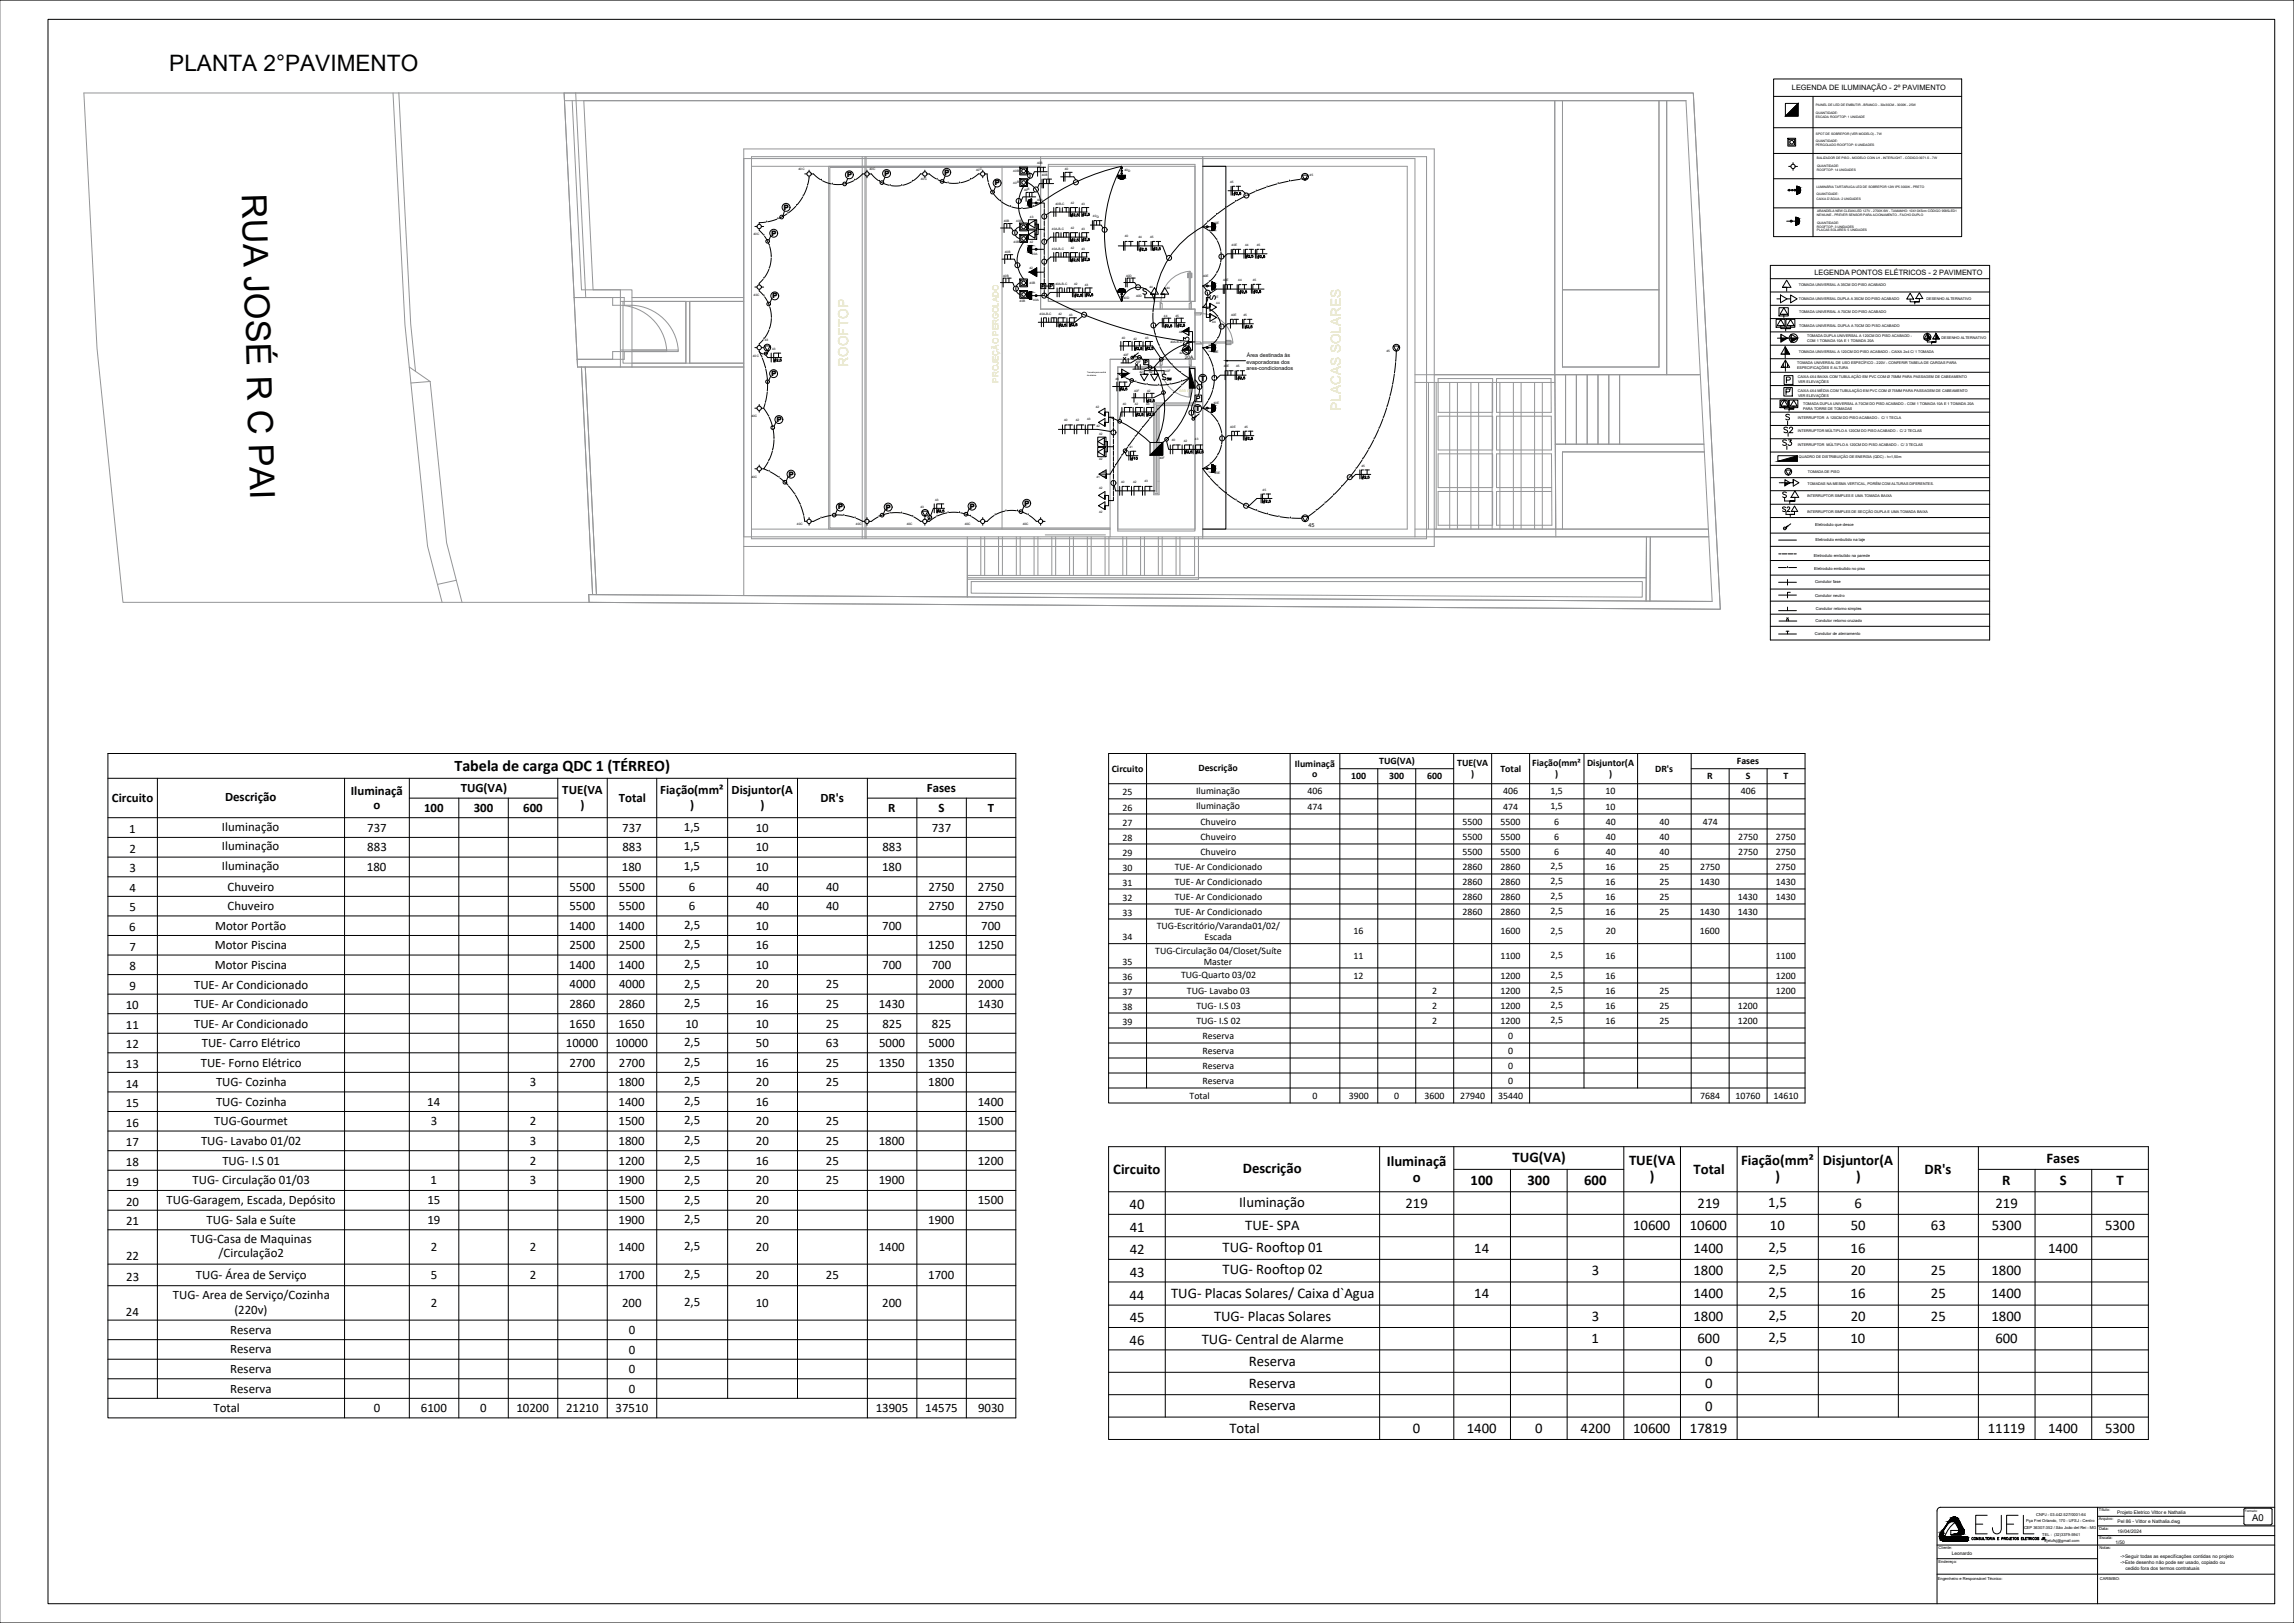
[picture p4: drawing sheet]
<svg xmlns="http://www.w3.org/2000/svg" width="1189mm" height="841mm" viewBox="0 0 1189 841" stroke-linecap="round" stroke-linejoin="round" font-family="sans-serif">
<defs><g id="words">
<text font-size="17.8" x="125" y="101" transform="rotate(88 125 101)">RUA JOSÉ R C PAI</text>
<text font-size="15" x="1023" y="796">EJEL</text>
<text font-size="11.7" x="88" y="37">PLANTA 2°PAVIMENTO</text>
<text font-size="8.3" x="235" y="400">Tabela de carga QDC 1 (TÉRREO)</text>
<g font-size="7.6">
<text x="719" y="604">Iluminaçã</text>
<text x="784" y="602">TUG(VA)</text>
<text x="844" y="604">TUE(VA</text>
<text x="902" y="604">Fiação(mm²</text>
<text x="945" y="604">Disjuntor(A</text>
<text x="1061" y="602">Fases</text>
<text x="577" y="608">Circuito</text>
<text x="644" y="608">Descrição</text>
<text x="878" y="608">Total</text>
<text x="997" y="608">DR's</text>
<text x="732" y="612">o</text>
<text x="762" y="614">100</text>
<text x="792" y="614">300</text>
<text x="821" y="614">600</text>
<text x="855" y="612">)</text>
<text x="920" y="612">)</text>
<text x="962" y="612">)</text>
<text x="1038" y="614">R</text>
<text x="1068" y="614">S</text>
<text x="1097" y="614">T</text>
<text x="585" y="627">40</text>
<text x="642" y="625">Iluminação</text>
<text x="728" y="626">219</text>
<text x="880" y="626">219</text>
<text x="916" y="625">1,5</text>
<text x="961" y="626">6</text>
<text x="1034" y="626">219</text>
<text x="585" y="638">41</text>
<text x="645" y="637">TUE- SPA</text>
<text x="846" y="637">10600</text>
<text x="876" y="637">10600</text>
<text x="917" y="637">10</text>
<text x="959" y="637">50</text>
<text x="1001" y="637">63</text>
<text x="1032" y="637">5300</text>
<text x="1091" y="637">5300</text>
<text x="585" y="650">42</text>
<text x="634" y="649">TUG- Rooftop 01</text>
<text x="764" y="649">14</text>
<text x="878" y="649">1400</text>
<text x="916" y="649">2,5</text>
<text x="959" y="649">16</text>
<text x="1061" y="649">1400</text>
<text x="585" y="662">43</text>
<text x="634" y="660">TUG- Rooftop 02</text>
<text x="825" y="661">3</text>
<text x="878" y="661">1800</text>
<text x="916" y="660">2,5</text>
<text x="959" y="661">20</text>
<text x="1001" y="661">25</text>
<text x="1032" y="661">1800</text>
<text x="585" y="674">44</text>
<text x="607" y="672">TUG- Placas Solares/ Caixa d`Agua</text>
<text x="764" y="673">14</text>
<text x="878" y="673">1400</text>
<text x="916" y="672">2,5</text>
<text x="959" y="673">16</text>
<text x="1001" y="673">25</text>
<text x="1032" y="673">1400</text>
<text x="916" y="684">2,5</text>
<text x="585" y="685">45</text>
<text x="629" y="685">TUG- Placas Solares</text>
<text x="825" y="685">3</text>
<text x="878" y="685">1800</text>
<text x="959" y="685">20</text>
<text x="1001" y="685">25</text>
<text x="1032" y="685">1800</text>
<text x="916" y="696">2,5</text>
<text x="585" y="697">46</text>
<text x="623" y="696">TUG- Central de Alarme</text>
<text x="825" y="696">1</text>
<text x="880" y="696">600</text>
<text x="959" y="696">10</text>
<text x="1034" y="696">600</text>
<text x="647" y="708">Reserva</text>
<text x="884" y="708">0</text>
<text x="647" y="719">Reserva</text>
<text x="884" y="719">0</text>
<text x="647" y="731">Reserva</text>
<text x="884" y="731">0</text>
<text x="637" y="743">Total</text>
<text x="732" y="743">0</text>
<text x="760" y="743">1400</text>
<text x="796" y="743">0</text>
<text x="819" y="743">4200</text>
<text x="846" y="743">10600</text>
<text x="876" y="743">17819</text>
<text x="1030" y="743">11119</text>
<text x="1061" y="743">1400</text>
<text x="1091" y="743">5300</text>
</g>
<g font-size="7.1" fill="#f4ee51">
<text x="439" y="190" transform="rotate(-90 439 190)">ROOFTOP</text>
<text x="695" y="213" transform="rotate(-90 695 213)">PLACAS SOLARES</text>
</g>
<g font-size="6.7">
<text x="182" y="412">Iluminaçã</text>
<text x="239" y="410">TUG(VA)</text>
<text x="291" y="412">TUE(VA</text>
<text x="342" y="412">Fiação(mm²</text>
<text x="379" y="412">Disjuntor(A</text>
<text x="480" y="411">Fases</text>
<text x="58" y="416">Circuito</text>
<text x="117" y="415">Descrição</text>
<text x="194" y="419">o</text>
<text x="301" y="419">)</text>
<text x="321" y="416">Total</text>
<text x="358" y="419">)</text>
<text x="394" y="419">)</text>
<text x="425" y="416">DR's</text>
<text x="220" y="421">100</text>
<text x="245" y="421">300</text>
<text x="271" y="421">600</text>
<text x="460" y="421">R</text>
<text x="486" y="421">S</text>
<text x="512" y="421">T</text>
<text x="67" y="432">1</text>
<text x="115" y="430">Iluminação</text>
<text x="190" y="431">737</text>
<text x="322" y="431">737</text>
<text x="354" y="430">1,5</text>
<text x="392" y="431">10</text>
<text x="483" y="431">737</text>
<text x="67" y="442">2</text>
<text x="115" y="441">Iluminação</text>
<text x="190" y="441">883</text>
<text x="323" y="441">883</text>
<text x="354" y="441">1,5</text>
<text x="392" y="441">10</text>
<text x="457" y="441">883</text>
<text x="67" y="452">3</text>
<text x="115" y="451">Iluminação</text>
<text x="190" y="451">180</text>
<text x="322" y="451">180</text>
<text x="354" y="451">1,5</text>
<text x="392" y="451">10</text>
<text x="457" y="451">180</text>
<text x="118" y="462">Chuveiro</text>
<text x="295" y="462">5500</text>
<text x="321" y="462">5500</text>
<text x="357" y="462">6</text>
<text x="392" y="462">40</text>
<text x="428" y="462">40</text>
<text x="481" y="462">2750</text>
<text x="507" y="462">2750</text>
<text x="67" y="462">4</text>
<text x="67" y="472">5</text>
<text x="118" y="472">Chuveiro</text>
<text x="295" y="472">5500</text>
<text x="321" y="472">5500</text>
<text x="357" y="472">6</text>
<text x="392" y="472">40</text>
<text x="428" y="472">40</text>
<text x="481" y="472">2750</text>
<text x="507" y="472">2750</text>
<text x="67" y="482">6</text>
<text x="111" y="482">Motor Portão</text>
<text x="295" y="482">1400</text>
<text x="321" y="482">1400</text>
<text x="355" y="481">2,5</text>
<text x="392" y="482">10</text>
<text x="457" y="482">700</text>
<text x="509" y="482">700</text>
<text x="111" y="492">Motor Piscina</text>
<text x="295" y="492">2500</text>
<text x="321" y="492">2500</text>
<text x="355" y="491">2,5</text>
<text x="392" y="492">16</text>
<text x="481" y="492">1250</text>
<text x="507" y="492">1250</text>
<text x="67" y="493">7</text>
<text x="67" y="503">8</text>
<text x="111" y="502">Motor Piscina</text>
<text x="295" y="502">1400</text>
<text x="321" y="502">1400</text>
<text x="355" y="502">2,5</text>
<text x="392" y="502">10</text>
<text x="457" y="502">700</text>
<text x="483" y="502">700</text>
<text x="67" y="513">9</text>
<text x="101" y="512">TUE- Ar Condicionado</text>
<text x="295" y="512">4000</text>
<text x="321" y="512">4000</text>
<text x="355" y="512">2,5</text>
<text x="392" y="512">20</text>
<text x="428" y="512">25</text>
<text x="481" y="512">2000</text>
<text x="507" y="512">2000</text>
<text x="355" y="522">2,5</text>
<text x="65" y="523">10</text>
<text x="101" y="522">TUE- Ar Condicionado</text>
<text x="295" y="522">2860</text>
<text x="321" y="522">2860</text>
<text x="392" y="522">16</text>
<text x="428" y="522">25</text>
<text x="455" y="522">1430</text>
<text x="507" y="522">1430</text>
<text x="65" y="533">11</text>
<text x="101" y="533">TUE- Ar Condicionado</text>
<text x="295" y="532">1650</text>
<text x="321" y="532">1650</text>
<text x="355" y="532">10</text>
<text x="392" y="532">10</text>
<text x="428" y="532">25</text>
<text x="457" y="532">825</text>
<text x="483" y="532">825</text>
<text x="65" y="543">12</text>
<text x="105" y="543">TUE- Carro Elétrico</text>
<text x="293" y="543">10000</text>
<text x="319" y="543">10000</text>
<text x="355" y="542">2,5</text>
<text x="392" y="543">50</text>
<text x="428" y="543">63</text>
<text x="456" y="543">5000</text>
<text x="481" y="543">5000</text>
<text x="65" y="553">13</text>
<text x="104" y="553">TUE- Forno Elétrico</text>
<text x="295" y="553">2700</text>
<text x="321" y="553">2700</text>
<text x="355" y="552">2,5</text>
<text x="392" y="553">16</text>
<text x="428" y="553">25</text>
<text x="455" y="553">1350</text>
<text x="481" y="553">1350</text>
<text x="65" y="564">14</text>
<text x="112" y="563">TUG- Cozinha</text>
<text x="275" y="563">3</text>
<text x="321" y="563">1800</text>
<text x="355" y="562">2,5</text>
<text x="392" y="563">20</text>
<text x="428" y="563">25</text>
<text x="481" y="563">1800</text>
<text x="65" y="574">15</text>
<text x="112" y="573">TUG- Cozinha</text>
<text x="221" y="573">14</text>
<text x="321" y="573">1400</text>
<text x="355" y="573">2,5</text>
<text x="392" y="573">16</text>
<text x="507" y="573">1400</text>
<text x="65" y="584">16</text>
<text x="111" y="583">TUG-Gourmet</text>
<text x="223" y="583">3</text>
<text x="275" y="583">2</text>
<text x="321" y="583">1500</text>
<text x="355" y="583">2,5</text>
<text x="392" y="583">20</text>
<text x="428" y="583">25</text>
<text x="507" y="583">1500</text>
<text x="104" y="593">TUG- Lavabo 01/02</text>
<text x="275" y="593">3</text>
<text x="321" y="593">1800</text>
<text x="355" y="593">2,5</text>
<text x="392" y="593">20</text>
<text x="428" y="593">25</text>
<text x="455" y="593">1800</text>
<text x="65" y="594">17</text>
<text x="65" y="604">18</text>
<text x="115" y="603">TUG- I.S 01</text>
<text x="275" y="603">2</text>
<text x="321" y="603">1200</text>
<text x="355" y="603">2,5</text>
<text x="392" y="603">16</text>
<text x="428" y="603">25</text>
<text x="507" y="603">1200</text>
<text x="65" y="615">19</text>
<text x="100" y="613">TUG- Circulação 01/03</text>
<text x="223" y="614">1</text>
<text x="275" y="614">3</text>
<text x="321" y="614">1900</text>
<text x="355" y="613">2,5</text>
<text x="392" y="614">20</text>
<text x="428" y="614">25</text>
<text x="455" y="614">1900</text>
<text x="86" y="624">TUG-Garagem, Escada, Depósito</text>
<text x="355" y="624">2,5</text>
<text x="65" y="625">20</text>
<text x="221" y="624">15</text>
<text x="321" y="624">1500</text>
<text x="392" y="624">20</text>
<text x="507" y="624">1500</text>
<text x="65" y="635">21</text>
<text x="107" y="634">TUG- Sala e Suíte</text>
<text x="221" y="634">19</text>
<text x="321" y="634">1900</text>
<text x="355" y="634">2,5</text>
<text x="392" y="634">20</text>
<text x="481" y="634">1900</text>
<text x="99" y="644">TUG-Casa de Maquinas</text>
<text x="355" y="648">2,5</text>
<text x="65" y="653">22</text>
<text x="113" y="652">/Circulação2</text>
<text x="223" y="648">2</text>
<text x="275" y="648">2</text>
<text x="321" y="648">1400</text>
<text x="392" y="648">20</text>
<text x="455" y="648">1400</text>
<text x="65" y="664">23</text>
<text x="102" y="663">TUG- Área de Serviço</text>
<text x="223" y="663">5</text>
<text x="275" y="663">2</text>
<text x="321" y="663">1700</text>
<text x="355" y="662">2,5</text>
<text x="392" y="663">20</text>
<text x="428" y="663">25</text>
<text x="481" y="663">1700</text>
<text x="90" y="673">TUG- Area de Serviço/Cozinha</text>
<text x="223" y="677">2</text>
<text x="322" y="677">200</text>
<text x="355" y="677">2,5</text>
<text x="392" y="677">10</text>
<text x="457" y="677">200</text>
<text x="65" y="682">24</text>
<text x="121" y="681">(220v)</text>
<text x="119" y="691">Reserva</text>
<text x="326" y="691">0</text>
<text x="119" y="701">Reserva</text>
<text x="326" y="701">0</text>
<text x="119" y="711">Reserva</text>
<text x="326" y="712">0</text>
<text x="119" y="722">Reserva</text>
<text x="326" y="722">0</text>
<text x="111" y="732">Total</text>
<text x="194" y="732">0</text>
<text x="218" y="732">6100</text>
<text x="249" y="732">0</text>
<text x="268" y="732">10200</text>
<text x="293" y="732">21210</text>
<text x="319" y="732">37510</text>
<text x="454" y="732">13905</text>
<text x="479" y="732">14575</text>
<text x="507" y="732">9030</text>
</g>
<g font-size="6.2">
<text x="617" y="181" transform="rotate(-90 617 181)">S3</text>
<text x="924" y="225">S2</text>
<text x="923" y="232">S3</text>
</g>
<text font-size="5.7" x="923" y="266">S2</text>
<g font-size="5.1">
<text x="715" y="396">TUG(VA)</text>
<text x="900" y="396">Fases</text>
<text x="576" y="400">Circuito</text>
<text x="621" y="400">Descrição</text>
<text x="671" y="397">Iluminaçã</text>
<text x="755" y="397">TUE(VA</text>
<text x="778" y="400">Total</text>
<text x="794" y="397">Fiação(mm²</text>
<text x="822" y="397">Disjuntor(A</text>
<text x="858" y="400">DR's</text>
<text x="680" y="403">o</text>
<text x="700" y="404">100</text>
<text x="720" y="404">300</text>
<text x="740" y="404">600</text>
<text x="762" y="402">)</text>
<text x="806" y="402">)</text>
<text x="834" y="402">)</text>
<text x="885" y="404">R</text>
<text x="905" y="404">S</text>
<text x="924" y="404">T</text>
<text x="582" y="412">25</text>
<text x="620" y="411">Iluminação</text>
<text x="678" y="412">406</text>
<text x="779" y="412">406</text>
<text x="804" y="411">1,5</text>
<text x="832" y="412">10</text>
<text x="902" y="412">406</text>
<text x="620" y="419">Iluminação</text>
<text x="678" y="419">474</text>
<text x="779" y="419">474</text>
<text x="804" y="419">1,5</text>
<text x="832" y="419">10</text>
<text x="582" y="420">26</text>
<text x="582" y="428">27</text>
<text x="622" y="427">Chuveiro</text>
<text x="758" y="427">5500</text>
<text x="778" y="427">5500</text>
<text x="805" y="427">6</text>
<text x="832" y="427">40</text>
<text x="860" y="427">40</text>
<text x="882" y="427">474</text>
<text x="582" y="436">28</text>
<text x="622" y="435">Chuveiro</text>
<text x="758" y="435">5500</text>
<text x="778" y="435">5500</text>
<text x="805" y="435">6</text>
<text x="832" y="435">40</text>
<text x="860" y="435">40</text>
<text x="901" y="435">2750</text>
<text x="920" y="435">2750</text>
<text x="582" y="443">29</text>
<text x="622" y="443">Chuveiro</text>
<text x="758" y="443">5500</text>
<text x="778" y="443">5500</text>
<text x="805" y="443">6</text>
<text x="832" y="443">40</text>
<text x="860" y="443">40</text>
<text x="901" y="443">2750</text>
<text x="920" y="443">2750</text>
<text x="582" y="451">30</text>
<text x="609" y="451">TUE- Ar Condicionado</text>
<text x="758" y="451">2860</text>
<text x="778" y="451">2860</text>
<text x="804" y="450">2,5</text>
<text x="832" y="451">16</text>
<text x="860" y="451">25</text>
<text x="881" y="451">2750</text>
<text x="920" y="451">2750</text>
<text x="582" y="459">31</text>
<text x="609" y="458">TUE- Ar Condicionado</text>
<text x="758" y="458">2860</text>
<text x="778" y="458">2860</text>
<text x="804" y="458">2,5</text>
<text x="832" y="458">16</text>
<text x="860" y="458">25</text>
<text x="881" y="458">1430</text>
<text x="920" y="458">1430</text>
<text x="582" y="467">32</text>
<text x="609" y="466">TUE- Ar Condicionado</text>
<text x="758" y="466">2860</text>
<text x="778" y="466">2860</text>
<text x="804" y="466">2,5</text>
<text x="832" y="466">16</text>
<text x="860" y="466">25</text>
<text x="901" y="466">1430</text>
<text x="920" y="466">1430</text>
<text x="758" y="474">2860</text>
<text x="778" y="474">2860</text>
<text x="804" y="474">2,5</text>
<text x="832" y="474">16</text>
<text x="860" y="474">25</text>
<text x="881" y="474">1430</text>
<text x="901" y="474">1430</text>
<text x="582" y="474">33</text>
<text x="609" y="474">TUE- Ar Condicionado</text>
<text x="599" y="482">TUG-Escritório/Varanda01/02/</text>
<text x="701" y="484">16</text>
<text x="778" y="484">1600</text>
<text x="804" y="484">2,5</text>
<text x="832" y="484">20</text>
<text x="881" y="484">1600</text>
<text x="582" y="487">34</text>
<text x="624" y="487">Escada</text>
<text x="599" y="494">TUG-Circulação 04/Closet/Suíte</text>
<text x="702" y="497">11</text>
<text x="778" y="497">1100</text>
<text x="804" y="497">2,5</text>
<text x="832" y="497">16</text>
<text x="920" y="497">1100</text>
<text x="582" y="500">35</text>
<text x="624" y="500">Master</text>
<text x="582" y="508">36</text>
<text x="612" y="507">TUG-Quarto 03/02</text>
<text x="702" y="507">12</text>
<text x="778" y="507">1200</text>
<text x="804" y="507">2,5</text>
<text x="832" y="507">16</text>
<text x="920" y="507">1200</text>
<text x="582" y="515">37</text>
<text x="615" y="515">TUG- Lavabo 03</text>
<text x="742" y="515">2</text>
<text x="778" y="515">1200</text>
<text x="804" y="515">2,5</text>
<text x="832" y="515">16</text>
<text x="860" y="515">25</text>
<text x="920" y="515">1200</text>
<text x="582" y="523">38</text>
<text x="620" y="523">TUG- I.S 03</text>
<text x="742" y="523">2</text>
<text x="778" y="523">1200</text>
<text x="804" y="522">2,5</text>
<text x="832" y="523">16</text>
<text x="860" y="523">25</text>
<text x="901" y="523">1200</text>
<text x="582" y="531">39</text>
<text x="620" y="530">TUG- I.S 02</text>
<text x="742" y="530">2</text>
<text x="778" y="530">1200</text>
<text x="804" y="530">2,5</text>
<text x="832" y="530">16</text>
<text x="860" y="530">25</text>
<text x="901" y="530">1200</text>
<text x="623" y="538">Reserva</text>
<text x="782" y="538">0</text>
<text x="623" y="546">Reserva</text>
<text x="782" y="546">0</text>
<text x="623" y="554">Reserva</text>
<text x="782" y="554">0</text>
<text x="623" y="562">Reserva</text>
<text x="782" y="562">0</text>
<text x="616" y="569">Total</text>
<text x="680" y="569">0</text>
<text x="699" y="569">3900</text>
<text x="723" y="569">0</text>
<text x="738" y="569">3600</text>
<text x="757" y="569">27940</text>
<text x="776" y="569">35440</text>
<text x="881" y="569">7684</text>
<text x="899" y="569">10760</text>
<text x="919" y="569">14610</text>
</g>
<g font-size="4.9">
<text x="626" y="156">S</text>
<text x="1167" y="788">A0</text>
</g>
<text font-size="4.2" fill="#f4ee51" x="517" y="198" transform="rotate(-90 517 198)">PROJEÇÃO PERGOLADO</text>
<text font-size="4" x="604" y="198">3W</text>
<g font-size="3.9">
<text x="439" y="92">P</text>
<text x="458" y="91">P</text>
<text x="489" y="91">P</text>
<text x="515" y="96">P</text>
<text x="406" y="109">P</text>
<text x="400" y="122">P</text>
<text x="400" y="155">P</text>
<text x="400" y="195">P</text>
<text x="622" y="197">T</text>
<text x="619" y="213">T</text>
<text x="402" y="219">P</text>
<text x="409" y="247">P</text>
<text x="434" y="264">P</text>
<text x="502" y="264">P</text>
<text x="531" y="262">P</text>
<text x="459" y="264">P</text>
</g>
<g font-size="3.8">
<text x="929" y="47">LEGENDA DE ILUMINAÇÃO - 2º PAVIMENTO</text>
<text x="940" y="143">LEGENDA PONTOS ELÉTRICOS - 2 PAVIMENTO</text>
</g>
<g font-size="2.8">
<text x="646" y="185">Área destinada às</text>
<text x="646" y="189">evaporadoras dos</text>
<text x="646" y="192">ares-condicionados</text>
<text x="678" y="273">45</text>
</g>
<g font-size="2.5">
<text x="614" y="186">20A</text>
<text x="1097" y="784">Projeto Eletrico Vittor e Nathalia</text>
<text x="1097" y="789">Pel 86 - Vittor e Nathalia.dwg</text>
<text x="1097" y="795">19/04/2024</text>
<text x="1096" y="800">1/50</text>
<text x="1012" y="806">Leonardo</text>
<text x="1099" y="807">-&gt;Seguir todas as especificações contidas no projeto</text>
<text x="1099" y="811">-&gt;Este desenho não pode ser usado, copiado ou</text>
<text x="1101" y="814">cedido fora dos termos contratuais</text>
</g>
<g font-size="2.1">
<text x="941" y="273">Eletroduto que desce</text>
<text x="941" y="280">Eletroduto embutido na laje</text>
<text x="940" y="288">Eletroduto embutido na parede</text>
<text x="940" y="295">Eletroduto embutido no piso</text>
<text x="941" y="302">Condutor fase</text>
<text x="941" y="309">Condutor neutro</text>
<text x="941" y="316">Condutor retorno simples</text>
<text x="941" y="322">Condutor retorno cruzado</text>
<text x="940" y="329">Condutor de aterramento</text>
<text x="1055" y="786">CNPJ - 03.442.527/0001-64</text>
<text x="1088" y="783">Título:</text>
<text x="1050" y="789">Pça Frei Orlando, 170 - UFSJ - Centro</text>
<text x="1088" y="788">Arquivo:</text>
<text x="1049" y="793">CEP 36307-352 / São João del Rei - MG</text>
<text x="1058" y="796">TEL : (32)3379-5941</text>
<text x="1088" y="793">Data:</text>
<text x="1088" y="798">Escala:</text>
<text x="1005" y="803">Cliente:</text>
<text x="1060" y="799">ejelufsj@gmail.com</text>
<text x="1088" y="803">Notas:</text>
<text x="1005" y="810">Endereço:</text>
<text x="1004" y="819">Engenheiro e Responsável Técnico:</text>
<text x="1088" y="819">CARIMBO:</text>
</g>
<g font-size="1.9">
<text x="932" y="148">TOMADA UNIVERSAL A 35CM DO PISO ACABADO</text>
<text x="932" y="156">TOMADA UNIVERSAL DUPLA A 35CM DO PISO ACABADO</text>
<text x="998" y="156">DESENHO ALTERNATIVO</text>
<text x="932" y="162">TOMADA UNIVERSAL A 70CM DO PISO ACABADO</text>
<text x="932" y="169">TOMADA UNIVERSAL DUPLA A 70CM DO PISO ACABADO</text>
<text x="937" y="177">COM 1 TOMADA 10A E 1 TOMADA 20A</text>
<text x="937" y="175">TOMADA DUPLA UNIVERSAL A 120CM DO PISO ACABADO -</text>
<text x="1006" y="175">DESENHO ALTERNATIVO</text>
<text x="932" y="183">TOMADA UNIVERSAL A 120CM DO PISO ACABADO - CAIXA 2x4 C/ 1 TOMADA</text>
<text x="931" y="191">ESPECIFICAÇÕES E ALTURA</text>
<text x="931" y="189">TOMADA UNIVERSAL DE USO ESPECÍFICO - 220V - CONFERIR TABELA DE CARGAS PARA</text>
<text x="932" y="196">CAIXA 4X4 BAIXA COM TUBULAÇÃO EM PVC COM Ø 75MM PARA PASSAGEM DE CABEAMENTO</text>
<text x="932" y="203">CAIXA 4X4 MÉDIA COM TUBULAÇÃO EM PVC COM Ø 75MM PARA PASSAGEM DE CABEAMENTO</text>
<text x="932" y="199">VER ELEVAÇÕES</text>
<text x="932" y="206">VER ELEVAÇÕES</text>
<text x="935" y="210">TOMADA DUPLA UNIVERSAL A 70CM DO PISO ACABADO - COM 1 TOMADA 10A E 1 TOMADA 20A</text>
<text x="934" y="212">PARA TORRE DE TOMADAS</text>
<text x="932" y="217">INTERRUPTOR A 120CM DO PISO ACABADO - C/ 1 TECLA</text>
<text x="932" y="224">INTERRUPTOR MÚLTIPLO A 120CM DO PISO ACABADO - C/ 2 TECLAS</text>
<text x="932" y="231">INTERRUPTOR MÚLTIPLO A 120CM DO PISO ACABADO - C/ 3 TECLAS</text>
<text x="932" y="237">QUADRO DE DISTRIBUIÇÃO DE ENERGIA (QDC) - h=1,50m</text>
<text x="937" y="245">TOMADA DE PISO</text>
<text x="937" y="251">TOMADAS NA MESMA VERTICAL, PORÉM COM ALTURAS DIFERENTES.</text>
<text x="937" y="258">INTERRUPTOR SIMPLES E UMA TOMADA BAIXA</text>
<text x="937" y="266">INTERRUPTOR SIMPLES DE SECÇÃO DUPLA E UMA TOMADA BAIXA</text>
</g>
<g font-size="1.7">
<text x="941" y="55">PAINEL DE LED DE EMBUTIR - BRANCO - 30x30CM - 3000K - 25W</text>
<text x="941" y="59">QUANTIDADE:</text>
<text x="941" y="61">ESCADA ROOFTOP: 1 UNIDADE</text>
<text x="941" y="70">SPOT DE SOBREPOR (VER MODELO) - 7W</text>
<text x="941" y="76">PERGOLADO ROOFTOP: 6 UNIDADES</text>
<text x="941" y="74">QUANTIDADE:</text>
<text x="942" y="82">BALIZADOR DE PISO - MODELO COIN LH - INTERLIGHT - CÓDIGO:3971.S - 7W</text>
<text x="942" y="88">ROOFTOP: 14 UNIDADES</text>
<text x="942" y="86">QUANTIDADE:</text>
<text x="941" y="97">LUMINÁRIA TARTARUGA LED DE SOBREPOR 12W IP5 3000K - PRETO</text>
<text x="941" y="101">QUANTIDADE:</text>
<text x="941" y="104">CAIXA D`ÁGUA: 2 UNIDADES</text>
<text x="942" y="112">NEWLINE - PREVER SENSOR PARA ACIONAMENTO - FACHO DUPLO</text>
<text x="942" y="110">ARANDELA NEW CLEAN LED 127V - 2700K 6W - TAMANHO: 10X10X5cm CÓDIGO 9585LED1</text>
<text x="942" y="118">ROOFTOP: 3 UNIDADES</text>
<text x="942" y="120">PLACAS SOLARES: 5 UNIDADES</text>
<text x="942" y="116">QUANTIDADE:</text>
<text x="1163" y="783">Formato:</text>
</g>
<g font-size="1.6">
<text x="414" y="88">40C</text>
<text x="451" y="88">40C</text>
<text x="506" y="88">40C</text>
<text x="525" y="89">40B</text>
<text x="537" y="85">40</text>
<text x="539" y="85">B</text>
<text x="552" y="88">40</text>
<text x="583" y="89">40D</text>
<text x="477" y="93">40C</text>
<text x="525" y="95">40B</text>
<text x="540" y="91">40B</text>
<text x="637" y="95">45</text>
<text x="679" y="91">45</text>
<text x="531" y="99">40B</text>
<text x="538" y="104">40</text>
<text x="539" y="104">A</text>
<text x="547" y="106">40B-C</text>
<text x="555" y="106">42</text>
<text x="560" y="106">43</text>
<text x="534" y="113">43</text>
<text x="566" y="113">40D</text>
<text x="520" y="115">40B</text>
<text x="527" y="115">40B</text>
<text x="545" y="119">40A-B-C</text>
<text x="555" y="119">42</text>
<text x="560" y="119">43</text>
<text x="629" y="116">40E</text>
<text x="390" y="122">40C</text>
<text x="525" y="126">40B</text>
<text x="534" y="126">42</text>
<text x="583" y="123">40</text>
<text x="590" y="123">44</text>
<text x="596" y="123">45</text>
<text x="521" y="131">40B</text>
<text x="545" y="129">40A-B-C</text>
<text x="555" y="129">42</text>
<text x="560" y="130">43</text>
<text x="638" y="127">40E</text>
<text x="645" y="127">44</text>
<text x="651" y="128">45</text>
<text x="535" y="132">40A</text>
<text x="520" y="144">40B</text>
<text x="533" y="140">42</text>
<text x="584" y="143">40D</text>
<text x="624" y="144">40E</text>
<text x="534" y="147">40B</text>
<text x="547" y="148">40A-B-C</text>
<text x="557" y="148">42</text>
<text x="562" y="148">43</text>
<text x="596" y="149">44</text>
<text x="605" y="150">44</text>
<text x="634" y="146">40E</text>
<text x="642" y="146">44</text>
<text x="649" y="146">45</text>
<text x="391" y="153">40C</text>
<text x="536" y="156">40A</text>
<text x="582" y="155">40D</text>
<text x="589" y="154">40D</text>
<text x="631" y="155">E</text>
<text x="528" y="156">40B</text>
<text x="630" y="158">44</text>
<text x="539" y="163">40A-B-C</text>
<text x="549" y="163">42</text>
<text x="554" y="163">43</text>
<text x="603" y="164">44</text>
<text x="609" y="164">45</text>
<text x="628" y="167">44</text>
<text x="638" y="164">40E</text>
<text x="644" y="164">45</text>
<text x="611" y="173">42</text>
<text x="396" y="177">43</text>
<text x="581" y="176">40</text>
<text x="587" y="176">42</text>
<text x="593" y="176">43</text>
<text x="607" y="178">40A-B-C</text>
<text x="390" y="185">40C</text>
<text x="400" y="181">43</text>
<text x="582" y="185">40F</text>
<text x="611" y="183">42</text>
<text x="629" y="183">40E</text>
<text x="718" y="183">45</text>
<text x="589" y="188">40F</text>
<text x="634" y="190">40E</text>
<text x="641" y="190">45</text>
<text x="578" y="197">46</text>
<text x="591" y="193">42</text>
<text x="596" y="193">42</text>
<text x="604" y="193">40F</text>
<text x="588" y="203">40F</text>
<text x="594" y="203">42</text>
<text x="582" y="210">40</text>
<text x="594" y="210">43</text>
<text x="629" y="209">40E</text>
<text x="568" y="211">42</text>
<text x="588" y="210">42</text>
<text x="389" y="216">40C</text>
<text x="551" y="218">40</text>
<text x="558" y="218">42</text>
<text x="563" y="218">43</text>
<text x="568" y="221">42</text>
<text x="638" y="222">40E</text>
<text x="645" y="222">45</text>
<text x="570" y="225">42</text>
<text x="585" y="232">41</text>
<text x="607" y="229">40</text>
<text x="613" y="229">42</text>
<text x="619" y="228">43</text>
<text x="570" y="238">42</text>
<text x="601" y="238">40F</text>
<text x="629" y="245">40E</text>
<text x="706" y="242">45</text>
<text x="389" y="248">40C</text>
<text x="568" y="248">41</text>
<text x="581" y="250">40</text>
<text x="587" y="250">42</text>
<text x="593" y="250">43</text>
<text x="570" y="253">42</text>
<text x="654" y="254">45</text>
<text x="477" y="263">43</text>
<text x="485" y="259">43</text>
<text x="570" y="266">42</text>
<text x="413" y="272">40C</text>
<text x="444" y="272">40C</text>
<text x="470" y="272">40C</text>
<text x="500" y="272">40C</text>
<text x="530" y="272">40C</text>
</g>
<text font-size="1.6" fill="#f1eb1f" x="611" y="203">QDC 03</text>
<g font-size="1.1">
<text x="563" y="195">de alarme</text>
<text x="563" y="193">Tomada para central</text>
</g>
</g></defs>
<!-- layer: 1-MOBIL -->
<g fill="none" stroke="#939598" stroke-width=".52">
<path d="M204 48l6 120 12 115 7 29M207 48l6 120 2 24M292 48l7 138M298 48h-255l7 132 14 132h241M806 52v142h75M810 52v138h50v-138M864 52v142M298 154h6M328 156h27v32h-27M328 154h57M385 156h-28v32h28M810 150h50"/>
<path d="M212 190l11 8M223 198l8 83 8 31M223 198h-10M301 190l6 118M303 190l6 118M328 190h57M352 181a25 25 0 0 0-24-23v24h24v-1h-24M811 194v36M817 194v36M823 194v36M828 194v36M834 194v36"/>
<path d="M839 194v36M501 299h352M236 301l-9 2M305 308v4M503 301h348v8l-348-2z"/>
</g>
<!-- layer: TOPOGRAFIA -->
<g fill="none" stroke="#939598" stroke-width=".52">
<path d="M293 52h581l13 260-582-4M297 52l4 98h21v8h-4v-4M303 52l4 98h21v8h-4v-4h-26l-6-106h586l14 268-587-4v-4M385 77h358v206h-358zM385 82h154M389 86h150M539 81h-150v198h150M623 81h116v198h-116M304 154l-6-106h580l14 268-587-4M299 186h19v-4h4v8M299 186h25v-4h4v8h-29zM733 194h73v84"/>
<path d="M733 198h73M740 198v76M744 198v76M751 198v76M755 198v76M762 198v76M766 198v76M773 198v76M777 198v76M784 198v76M788 198v76M795 198v76"/>
<path d="M799 198v76M806 230h77M806 234h.1M810 234h73h-73v40zM385 278h190M389 274h186M501 278v31M508 278v20M510 278v20M517 278v20M519 278v20M527 278v20"/>
<path d="M529 278v20M536 278v20M538 278v20M545 278v20M547 278v20M554 278v20M556 278v20M564 278v20M566 278v20M573 278v20M575 278v20M582 278v20"/>
<path d="M584 278v20M591 278v20M593 278v20M600 278v20M602 278v20M609 278v20M611 278v20M619 278v20h-118M621 278v22h-120M733 274h152M733 278h153M305 308l582 4"/>
</g>
<!-- layer: TOP -->
<path d="M539 82h194v196h-158v-92h26v4h-22v85h40v-85M543 86h76M623 86h106v188h-106M619 156h-2v1h-1v3h3M619 156v-71h-76v71h58v4h-62v-79h84v81h-4v-2M619 156h-2v4h2M619 190h-2v-4h2v-8h4v101h-48M619 190v84h-40" fill="none" stroke="#939598" stroke-width=".52"/>
<!-- layer: 01 -->
<path d="M616 141h-1v3l1-2M617 141h1v3l-1-2M638 178l-2 1h2v-1M638 177l-2-1h2v1M385 283v26M501 283v26" fill="none" stroke="#939598" stroke-width=".52"/>
<!-- layer: ARQ-4-TXT-02 -->
<g fill="none" stroke="#939598" stroke-width=".52">
<path d="M806 52v178M810 52v138h50v-138M864 52v142M601 156h16M602 156v1v3M616 156v-15h1v15M810 150h50M601 160h16M619 177h3v1h17v-1h-16M619 162v16M623 163h-1h-3M623 162v16"/>
<path d="M601 190h16M601 186h16M602 186v3v1M616 186v3h1v17h-1v-16M743 194h138M745 196h29v18h-29zM776 196h28v18h-28zM811 194v36M817 194v36M823 194v36M828 194v36M834 194v36"/>
<path d="M839 194v36M599 209h20M600 210v39M601 210v39M619 210h-20v45M745 216h29v17h-29zM776 216h28v17h-28zM745 235h29v18h-29zM745 255h29v17h-29zM804 253h-28v-18h28v37h-28v-17h28M853 278v33M855 278v33"/>
</g>
<!-- layer: ARQ-1-VISTA-01 -->
<g fill="none" stroke="#939598" stroke-width=".52">
<path d="M447 81v198M448 81v198M449 81v198M298 154l1 32M322 158v24h24v-1h-24M322 156h63M323 156v32h62M355 156v32M357 156v32M301 190l6 118M303 190l6 118M322 190h63"/>
<path d="M621 299h232"/>
</g>
<!-- layer: ARQ-1-TRACEJADO -->
<path d="M519 86v188M322 158a25 25 0 0 1 24 23M616 141a16 16 0 0 0-14 15M623 163a16 16 0 0 1 16 14M602 190a16 16 0 0 0 14 16M599 209v47h1v-7M599 209h-1v47h3v-7M599 210v45M539 279h36M542 277h31" fill="none" stroke="#939598" stroke-width=".52"/>
<!-- layer: ARQ-1-ESQUADRIAS-01 -->
<path d="M539 87h-109v187h145M539 86h-110v188h146" fill="none" stroke="#939598" stroke-width=".52"/>
<!-- layer: EJEL0580C -->
<g fill="none" stroke="#000" stroke-width=".52">
<path d="M925 54h7v6h-7zM932 54l-7 6M927 72h4v4h-4zM927 72h3v3h-3zM417 90h1M419 88v1M419 91v1M420 90h2M447 90h1M449 88v1M449 91v1M450 90h2"/>
<path d="M477 90h1M479 91v1M479 88v1M480 90h2M507 90h1M509 88v1M509 91v1M510 90h2M528 93h5v4h-5zM528 87h5v4h-5zM529 93h3v3h-3zM529 87h3v3h-3z"/>
<path d="M581 86v5M583 91a2 2 0 0 1-2 2 2 2 0 0 1-2-2h4M675 91h3l-2 2zM926 99h5M927 86h1M929 84v1M929 87v1M930 86h2M931 97a2 2 0 0 1 2 2 2 2 0 0 1-2 2zM391 117h1M393 115v1M393 118v1"/>
<path d="M395 117h1M528 116h4v4h-4zM529 116h3v3h-3zM533 119h4v5h-4zM533 114h4v5h-4zM533 116l3-2v4zM535 105h4M536 115v2M536 116h2M539 119h-1v-3v6h-2M623 118h5M926 115h5"/>
<path d="M528 122h5v4h-5zM529 122h3v3h-3zM533 122l3-2v4zM535 129h4M536 121v2M391 149h1M393 147v1M393 150v1M395 149h1M528 145h5v4h-5zM528 151h5v4h-5zM529 145h3v3h-3z"/>
<path d="M529 151h3v3h-3zM534 141l3-2v4zM535 153h4M539 141h-2v2M539 147h3v3h-3zM540 148h1l-1-1v2M542 148h1M543 147h3v3h-3zM544 148h1l-1-1v2M545 147h.1M579 151a2 2 0 0 1 2-2 2 2 0 0 1 2 2M581 151v5"/>
<path d="M594 150h-2l2 2h-2M596 152l2-3 2 3h-4h2v4M602 152l2-3 2 3h-4h2v2h-11v-2M623 148h5M625 154v11h2v-2v3l3-1-3-2M627 157l3 2-3 2v-4v2h-4M922 159h5v5h-5zM923 153l3 2-3 2v-4v2h-2M924 149l2-4 2 4h-4h2v2M924 160l2 3h-4zM926 155h2M928 153l3 2-3 2z"/>
<path d="M990 155v1h5h-3v2M990 152l2 3h-4zM993 155l2-3 1 3h-3h2v1M393 178v1M396 179h3l-1 3zM613 172l3-2v4zM722 179h3l-1 3zM920 165h5v5h-5zM922 169h2M923 169v1h5h-3v2M923 166l2 3h-4zM923 173v2h-2"/>
<path d="M923 175h3l-3-2v4M923 163h2M924 163v1M925 180l2 3h-4zM925 180v3M926 165h4v5h-4zM927 169h2M928 166l2 3h-4zM928 169v1M928 173v2h-2M928 173l4 2-4 2zM928 175h4"/>
<path d="M997 176h2v1h4h-2v1M999 173l2 3h-4zM999 173v3M1002 176h1v1M1003 173l2 3h-3zM1003 173v3M391 180h1M393 181v1M395 180h1M581 191v2h-2M581 191l4 2-4 3zM581 193h4"/>
<path d="M590 183l-2 1M593 186h2v3h-2zM593 188h1v-1h-1v2M598 190v4h2h-4l2 3 2-3M603 194v-2h-10v2h2h-4l2 3 2-3M604 194h-2l1 1 1 1v1l-2-1M613 181l3-2v4zM616 191h3v10h-3zM618 181h-2v2M623 180h5M923 183h2v3M923 190l2-3 2 3h-4h2v2"/>
<path d="M924 188v2M925 195h4v4h-4zM925 187v3M926 197h2v-1l-2-1v3M926 188v2M391 212h1M393 210h.1M393 213v1M395 212h1M573 216l-4-2 4-2v4v-2h2v5h-2v2v-4l-4 2 4 2M575 216h.1M619 205h4v3h-4z"/>
<path d="M620 206h1h1l-2-1v3M621 214l-1 2M623 212h5M922 207h5v4h-5zM924 210h2M924 201h5v4h-5zM925 210v2h5h-3v1M925 207l2 3h-4zM926 203h1v-1h-1v2M926 218v2M927 207h5v4h-5zM927 215h-2l2 2v1l-2-1"/>
<path d="M928 201v1M929 210h1M930 207l1 3h-3zM930 210v2M569 232h4v5h-4zM569 227h4v4h-4zM569 234l3-2v4zM569 229l3-2v4zM572 228v2M572 233v2M572 229h2M575 231h-1v-2v5h-2"/>
<path d="M603 229v7h-7v-7h7l-7 7M921 236h10v3h-10zM391 243h1M393 241v1M393 244v1M395 243h1M570 246h3M571 247h2M571 245h2M573 259l-4-2 4-2v4v-2h2v5h-2v2v-4l-4 2 4 2M575 259h.1M575 246h-2v2v-4l-3 2 3 2"/>
<path d="M623 243h5M922 250h3M925 258v2h5h-2v1M925 244h3l-1 2zM926 255h-1h-1l2 2-1 1-1-1M928 258l2-4 2 4h-4h2v2M929 248l3 2-3 2v-4v2h-1l-3-1v3M417 270h1M419 268v1M419 271v1M420 270h2M447 270h1"/>
<path d="M449 268v1M449 271v1M450 270h2M477 270h1M478 265h3l-2 2zM479 271v1M479 268v1M480 270h2M507 270h1M509 268v1M509 271v1M510 270h2"/>
<path d="M537 270h1M539 268v1M539 271v1M540 270h2M675 268h3l-2 2zM928 271l-2 2M928 265l2-3 2 3h-4h2v2"/>
<circle cx="929" cy="74" r=".9"/>
<circle cx="419" cy="90" r="1.1"/>
<circle cx="449" cy="90" r="1.1"/>
<circle cx="479" cy="90" r="1.1"/>
<circle cx="509" cy="90" r="1.1"/>
<circle cx="530" cy="95" r=".9"/>
<circle cx="530" cy="89" r=".9"/>
<circle cx="581" cy="90" r=".4"/>
<circle cx="581" cy="87" r=".4"/>
<circle cx="581" cy="89" r=".4"/>
<circle cx="676" cy="92" r="1.7"/>
<circle cx="927" cy="99" r=".4"/>
<circle cx="929" cy="99" r=".4"/>
<circle cx="929" cy="86" r="1.1"/>
<circle cx="930" cy="99" r=".4"/>
<circle cx="393" cy="117" r="1.1"/>
<circle cx="530" cy="118" r=".9"/>
<circle cx="537" cy="105" r=".5"/>
<circle cx="626" cy="117" r=".5"/>
<circle cx="928" cy="115" r=".5"/>
<circle cx="530" cy="124" r=".9"/>
<circle cx="537" cy="129" r=".5"/>
<circle cx="393" cy="149" r="1.1"/>
<circle cx="530" cy="153" r=".9"/>
<circle cx="530" cy="147" r=".9"/>
<circle cx="537" cy="153" r=".5"/>
<circle cx="581" cy="152" r=".4"/>
<circle cx="581" cy="155" r=".4"/>
<circle cx="581" cy="154" r=".4"/>
<circle cx="626" cy="148" r=".5"/>
<circle cx="929" cy="175" r="2.2"/>
<circle cx="999" cy="175" r="1.9"/>
<circle cx="393" cy="180" r="1.1"/>
<circle cx="398" cy="180" r="1.7"/>
<circle cx="587" cy="185" r=".7"/>
<circle cx="615" cy="181" r="2.2"/>
<circle cx="626" cy="180" r=".5"/>
<circle cx="724" cy="180" r="1.7"/>
<circle cx="393" cy="212" r="1.1"/>
<circle cx="618" cy="217" r=".7"/>
<circle cx="626" cy="211" r=".5"/>
<circle cx="925" cy="209" r="2"/>
<circle cx="393" cy="243" r="1.1"/>
<circle cx="626" cy="243" r=".5"/>
<circle cx="927" cy="244" r="1.7"/>
<circle cx="419" cy="270" r="1.1"/>
<circle cx="449" cy="270" r="1.1"/>
<circle cx="479" cy="270" r="1.1"/>
<circle cx="479" cy="266" r="1.7"/>
<circle cx="509" cy="270" r="1.1"/>
<circle cx="539" cy="270" r="1.1"/>
<circle cx="676" cy="269" r="1.7"/>
<circle cx="925" cy="274" r=".7"/>
</g>
<g fill="#000" stroke="#000" stroke-width=".52">
<path d="M925 60l7-6v6zM581 93h1zM534 107h1zM534 103h1zM628 119h1zM931 100h1zM931 116v1zM931 116h1zM534 131h1zM534 127h1zM534 155h1zM534 151h1z"/>
<path d="M581 150h1zM628 150h1zM613 172l3-2v2zM923 175h3l-3 2zM928 175h4l-4 2zM999 173l2 3h-2zM1003 173l2 3h-2zM581 193h4l-4 3zM588 184l-1 1zM628 182h1zM925 180l2 3h-2zM616 191l3 10h-3z"/>
<path d="M620 216h-1zM628 213h1zM603 229v7h-7zM921 239l10-3v3zM628 245h1zM925 250h3l-3 2zM926 273h-1z"/>
<path d="M581 93h1zM581 93h1z"/>
<path d="M580 93h2zM580 93h2z"/>
<path d="M580 93h2zM580 93h2z"/>
<path d="M580 92h3zM580 92l2 1z"/>
<path d="M580 92h3zM580 92h3z"/>
<path d="M580 92h3zM580 92h3z"/>
<path d="M579 92h4zM579 92h4z"/>
<path d="M579 91h4zM579 91l4 1z"/>
<path d="M579 91h4zM579 91h4z"/>
<path d="M579 91h4zM579 91h4z"/>
<path d="M931 97h1zM931 97h1z"/>
<path d="M931 97h1zM931 97h1z"/>
<path d="M931 97h1zM931 97h1z"/>
<path d="M931 97h1zM931 97h1z"/>
<path d="M931 97h2zM931 97h2z"/>
<path d="M931 97h2zM931 97h2z"/>
<path d="M931 100h2zM931 100h1z"/>
<path d="M931 97l2 1zM931 97l2 1z"/>
<path d="M931 100h2zM931 100h2z"/>
<path d="M931 98h2zM931 98h2z"/>
<path d="M931 99h2zM931 99l2 1z"/>
<path d="M931 98h2zM931 98h2z"/>
<path d="M931 99h2zM931 99h2z"/>
<path d="M931 98l2 1zM931 98l2 1z"/>
<path d="M931 99h2zM931 99h2z"/>
<path d="M931 99h2zM931 99h2z"/>
<path d="M534 103h1zM534 103h1z"/>
<path d="M534 103l1 1zM534 104h1z"/>
<path d="M534 104h1zM533 104h2z"/>
<path d="M533 104h2zM533 104h2z"/>
<path d="M533 104h2zM533 104h2z"/>
<path d="M533 104h2zM533 104h2z"/>
<path d="M533 104l2 1zM533 104l2 1z"/>
<path d="M533 105h2zM533 105h2z"/>
<path d="M533 105h2zM533 105h2z"/>
<path d="M533 105h2zM533 105h2z"/>
<path d="M533 105l2 1zM533 105l2 1z"/>
<path d="M533 106h2zM533 106h2z"/>
<path d="M533 106h2zM533 106h2z"/>
<path d="M533 106h2zM533 106h2z"/>
<path d="M533 106l2 1zM533 106l2 1z"/>
<path d="M533 107h2zM533 107h2z"/>
<path d="M534 107h1zM534 107h1z"/>
<path d="M534 107h1zM534 107h1z"/>
<path d="M628 116h1zM628 116h1z"/>
<path d="M628 116h1zM628 116h1z"/>
<path d="M628 116h1zM628 116h1z"/>
<path d="M628 119h1zM628 119h1z"/>
<path d="M628 116h1zM628 116h1z"/>
<path d="M628 119h1zM628 119h1z"/>
<path d="M628 116h1zM628 116h1z"/>
<path d="M628 119h1zM628 119h1z"/>
<path d="M628 116h2zM628 116h2z"/>
<path d="M628 119h1zM628 119h1z"/>
<path d="M628 116l2 1zM628 116l2 1z"/>
<path d="M628 119h2zM628 119h1z"/>
<path d="M628 117h2zM628 117h2z"/>
<path d="M628 118h2zM628 118l2 1z"/>
<path d="M628 117h2zM628 117h2z"/>
<path d="M628 118h2zM628 118h2z"/>
<path d="M628 117l2 1zM628 117l2 1z"/>
<path d="M628 118h2zM628 118h2z"/>
<path d="M628 118h2zM628 118h2z"/>
<path d="M931 113h1zM931 113h1z"/>
<path d="M931 113h1zM931 113h1z"/>
<path d="M931 113h1zM931 113h1z"/>
<path d="M931 116h1zM931 116h1z"/>
<path d="M931 100h1zM931 100h1z"/>
<path d="M931 113l1 1zM931 113l1 1z"/>
<path d="M931 116h1zM931 116h1z"/>
<path d="M931 100h1zM931 100h1z"/>
<path d="M931 114h1zM931 114h1z"/>
<path d="M931 116h1zM931 116h1z"/>
<path d="M931 114h2zM931 114h2z"/>
<path d="M931 115h1zM931 115l1 1z"/>
<path d="M931 100h1zM931 100h1z"/>
<path d="M931 114h2zM931 114h2z"/>
<path d="M931 115h2zM931 115h1z"/>
<path d="M931 114l2 1zM931 114l2 1z"/>
<path d="M931 115h2zM931 115h2z"/>
<path d="M931 115h2zM931 115h2z"/>
<path d="M534 127h1zM534 127h1z"/>
<path d="M534 127l1 1zM534 128h1z"/>
<path d="M534 128h1zM533 128h2z"/>
<path d="M533 128h2zM533 128h2z"/>
<path d="M533 128h2zM533 128h2z"/>
<path d="M533 128h2zM533 128h2z"/>
<path d="M533 128l2 1zM533 128l2 1z"/>
<path d="M533 129h2zM533 129h2z"/>
<path d="M533 129h2zM533 129h2z"/>
<path d="M533 129h2zM533 129h2z"/>
<path d="M533 129l2 1zM533 129l2 1z"/>
<path d="M533 130h2zM533 130h2z"/>
<path d="M533 130h2zM533 130h2z"/>
<path d="M533 130h2zM533 130h2z"/>
<path d="M533 130l2 1zM533 130l2 1z"/>
<path d="M533 131h2zM533 131h2z"/>
<path d="M534 131h1zM534 131h1z"/>
<path d="M534 131h1zM534 131h1z"/>
<path d="M534 151h1zM534 151h1z"/>
<path d="M534 151l1 1zM534 152h1z"/>
<path d="M534 152h1zM533 152h2z"/>
<path d="M533 152h2zM533 152h2z"/>
<path d="M533 152h2zM533 152h2z"/>
<path d="M533 152h2zM533 152h2z"/>
<path d="M533 152l2 1zM533 152l2 1z"/>
<path d="M533 153h2zM533 153h2z"/>
<path d="M533 153h2zM533 153h2z"/>
<path d="M533 153h2zM533 153h2z"/>
<path d="M533 153l2 1zM533 153l2 1z"/>
<path d="M533 154h2zM533 154h2z"/>
<path d="M533 154h2zM533 154h2z"/>
<path d="M533 154h2zM533 154h2z"/>
<path d="M533 154l2 1zM533 154l2 1z"/>
<path d="M533 155h2zM533 155h2z"/>
<path d="M534 155h1zM534 155h1z"/>
<path d="M534 155h1zM534 155h1z"/>
<path d="M534 141h3v2zM534 141h3v-2z"/>
<path d="M581 150h1zM581 150h1z"/>
<path d="M581 150h1zM580 150h2z"/>
<path d="M580 150h2zM580 150h2z"/>
<path d="M580 150h3zM580 150h3z"/>
<path d="M580 150h3zM580 150h3z"/>
<path d="M580 150h3zM580 150h3z"/>
<path d="M580 150l3 1zM580 150l3 1z"/>
<path d="M579 151h4zM579 151h4z"/>
<path d="M579 151h4zM579 151h4z"/>
<path d="M579 151h4zM579 151h4z"/>
<path d="M628 146h1zM628 146h1z"/>
<path d="M628 146h1zM628 146h1z"/>
<path d="M628 146l1 1zM628 146l1 1z"/>
<path d="M628 150h1zM628 150h1z"/>
<path d="M628 147h1zM628 147h1z"/>
<path d="M628 150h1zM628 150h1z"/>
<path d="M628 147h1zM628 147h1z"/>
<path d="M628 150h1zM628 150h1z"/>
<path d="M628 147h2zM628 147h2z"/>
<path d="M628 149h1zM628 149l1 1z"/>
<path d="M628 147h2zM628 147h2z"/>
<path d="M628 149h2zM628 149h1z"/>
<path d="M628 147l2 1zM628 147l2 1z"/>
<path d="M628 149h2zM628 149h2z"/>
<path d="M628 148h2zM628 148h2z"/>
<path d="M628 149h2zM628 149h2z"/>
<path d="M628 148h2zM628 148h2z"/>
<path d="M628 148h2zM628 148l2 1z"/>
<path d="M628 148h2zM628 148h2z"/>
<path d="M628 178h1zM628 178h1z"/>
<path d="M628 178h1zM628 178h1z"/>
<path d="M628 178h1zM628 178h1z"/>
<path d="M628 178l1 1zM628 178l1 1z"/>
<path d="M628 179h1zM628 179h1z"/>
<path d="M628 179h2zM628 179h2z"/>
<path d="M628 179h2zM628 179h2z"/>
<path d="M628 179l2 1zM628 179l2 1z"/>
<path d="M628 180h2zM628 180h2z"/>
<path d="M628 180h2zM628 180h2z"/>
<path d="M628 182h1zM628 182h1z"/>
<path d="M628 182h1zM628 182h1z"/>
<path d="M628 182h1zM628 182h1z"/>
<path d="M628 181h1zM628 181l1 1z"/>
<path d="M628 181h2zM628 181h1z"/>
<path d="M628 181h2zM628 181h2z"/>
<path d="M628 181h2zM628 181h2z"/>
<path d="M628 180h2zM628 180l2 1z"/>
<path d="M628 180h2zM628 180h2z"/>
<path d="M628 210h1zM628 210h1z"/>
<path d="M628 210h1zM628 210h1z"/>
<path d="M628 210h1zM628 210h1z"/>
<path d="M628 213h1zM628 213h1z"/>
<path d="M628 210h1zM628 210h1z"/>
<path d="M628 213h1zM628 213h1z"/>
<path d="M628 210h1zM628 210h1z"/>
<path d="M628 213h1zM628 213h1z"/>
<path d="M628 210h2zM628 210h2z"/>
<path d="M628 213h1zM628 213h1z"/>
<path d="M628 210l2 1zM628 210l2 1z"/>
<path d="M628 213h2zM628 213h1z"/>
<path d="M628 211h2zM628 211h2z"/>
<path d="M628 212h2zM628 212l2 1z"/>
<path d="M628 211h2zM628 211h2z"/>
<path d="M628 212h2zM628 212h2z"/>
<path d="M628 211l2 1zM628 211l2 1z"/>
<path d="M628 212h2zM628 212h2z"/>
<path d="M628 212h2zM628 212h2z"/>
<path d="M628 241h1zM628 241h1z"/>
<path d="M628 241h1zM628 241h1z"/>
<path d="M628 241h1zM628 241h1z"/>
<path d="M628 245h1zM628 245h1z"/>
<path d="M628 241h1zM628 241h1z"/>
<path d="M628 245h1zM628 245h1z"/>
<path d="M628 241l1 1zM628 241l1 1z"/>
<path d="M628 244h1zM628 244l1 1z"/>
<path d="M628 242h2zM628 242h2z"/>
<path d="M628 244h1zM628 244h1z"/>
<path d="M628 242h2zM628 242h2z"/>
<path d="M628 244h2zM628 244h1z"/>
<path d="M628 242h2zM628 242h2z"/>
<path d="M628 244h2zM628 244h2z"/>
<path d="M628 242l2 1zM628 242l2 1z"/>
<path d="M628 243h2zM628 243l2 1z"/>
<path d="M628 243h2zM628 243h2z"/>
<path d="M628 243h2zM628 243h2z"/>
<path d="M628 243h2zM628 243h2z"/>
</g>
<path d="M623 86h12v188h-12M636 187h9" fill="none" stroke="#000" stroke-width=".52"/>
<path d="M635 187h1z" fill="#000" stroke="#000" stroke-width=".52"/>
<!-- layer: EJEL25170C -->
<g fill="none" stroke="#000" stroke-width=".52">
<path d="M530 97a18 18 0 0 0 0 19M533 89a3 3 0 0 1 0 5M533 95a12 12 0 0 1 6 10M528 118a3 3 0 0 0-2 3 3 3 0 0 0 2 3M539 105a115 115 0 0 1 42-19 73 73 0 0 0 0 70M623 118a48 48 0 0 0-25 38 9 9 0 0 0-8-7 9 9 0 0 0-9 7M530 126a15 15 0 0 0 0 19M528 147a3 3 0 0 0-2 3 3 3 0 0 0 2 3M541 153a202 202 0 0 0 77 24l-5 2-5 3-5 3-5 5M587 185a5 5 0 0 1 6 2M595 189a2 2 0 0 0 1 2 2 2 0 0 0 2-1M598 190a42 42 0 0 1 1 39"/>
<path d="M619 197a6 6 0 0 1 2 8M575 216l11 5 10 8M618 201a40 40 0 0 1-15 28M619 207a9 9 0 0 0-1 9M922 280h9M922 302h9M922 308h9M922 316h9M922 329h9M922 322h9"/>
</g>
<!-- layer: EJEL25170TP -->
<g fill="none" stroke="#000" stroke-width=".52">
<path d="M418 97l-1 4M419 96h.1M419 92v3M422 90l3 3M426 93h.1M426 94l5 1M431 95h.1M437 95l-5 1M437 95h.1M442 94l-4 1M443 93h.1M447 90l-4 3"/>
<path d="M452 90l3 4M456 94h.1M456 94l5 2M461 96h.1M467 96h-5M467 96h.1M472 94l-4 2M473 94h.1M477 90l-4 4M482 90l3 3M486 93h.1M486 93l5 2"/>
<path d="M491 95h.1M497 95h-5M497 95h.1M502 93l-4 2M503 93h.1M507 90l-3 3M512 90v4M512 94h.1M512 95l2 4M514 100h.1M651 99l-5 2M651 99h.1"/>
<path d="M656 97l-4 2M657 97h.1M662 95l-5 2M662 95h.1M668 94l-5 1M668 94h.1M674 93l-5 1M674 93h.1M678 93h-3M393 119l2 2M397 115h-4M397 115h.1"/>
<path d="M403 114l-5 1M403 113h.1M408 111l-4 2M408 110h.1M412 107l-3 3M413 106h.1M416 102l-3 4M416 102h.1M515 100l3 4M519 104h.1M519 105l4 2M524 107h.1"/>
<path d="M524 107l5 1M530 108h.1M535 107l-5 1M536 107h.1M539 105l-3 2M625 115l-2 3 3 1M626 115h.1M627 120h.1M630 112l-4 3M630 111h.1M635 108l-4 3M635 108h.1"/>
<path d="M640 105l-4 2M640 104h.1M645 102l-4 2M646 101h.1M396 122h.1M396 122l2 5M398 140l-2 4M399 139h.1M399 127h.1M399 128l1 4M400 134l-1 4M400 133h.1"/>
<path d="M627 120l3 4M631 124h.1M631 125l2 4M633 136l-2 5M633 136h.1M633 130h.1M633 130v5M393 151l3 2M395 145l-2 2M396 144h.1M396 153h.1M396 154l3 4"/>
<path d="M399 159h.1M399 159l1 5M598 156v5M625 157l-2 2 3 1M626 146l-3 2 2 2M627 146h.1M630 142l-3 4M631 141h.1M396 176l-3 2M396 176h.1M399 171l-3 4M399 170h.1"/>
<path d="M400 165l-1 5M400 164h.1M598 162v5M598 162h.1M598 168h.1M598 168l1 5M599 173h.1M599 174l2 5M601 179h.1M601 180l2 4M626 179l-3 1 3 4M627 160h.1"/>
<path d="M627 179h.1M627 160l4 3M631 176l-4 3M631 164h.1M631 175h.1M631 165l2 4M633 170l-2 5M633 170h.1M395 185h.1M395 186l2 4M396 183l-3-1 2 2M396 183h.1"/>
<path d="M397 191h.1M397 191l1 5M398 197h.1M398 197v5M398 182l-1 1M579 193l4 2M583 196h.1M584 196l4 2M589 198h.1M589 198l5 1M595 199h.1M595 199l5 1"/>
<path d="M600 200h.1M604 184h.1M604 185l3 4M606 199l-5 1M607 189h.1M608 189l3 4M612 198l-5 1M612 193h.1M612 198h.1M612 193l4 3M612 200h.1M616 196l-3 1"/>
<path d="M616 196l-3 3M626 184h.1M627 185l1 4M629 190h.1M629 190v5M629 196v5M629 196h.1M722 200l-1 4M722 199h.1M723 194l-1 5M723 193h.1M723 188v5"/>
<path d="M723 187h.1M724 182l-1 5M397 209h-1a3 3 0 0 0 1 5l1 1M397 209h.1M398 203l-1 5M398 203h.1M398 216h.1M399 216l1 5M595 217l-3 4M596 217h.1M599 213l-3 3M600 212h.1"/>
<path d="M603 208l-3 4M604 208h.1M608 204l-4 4M608 204h.1M612 200l-3 3M626 208l-3 4 4 2M626 207h.1M627 214h.1M628 214l3 4M628 202l-1 5M629 202h.1M631 219h.1"/>
<path d="M631 219l2 5M717 217l-2 4M717 216h.1M719 211l-2 5M719 211h.1M720 206l-1 4M720 205h.1M398 239l-2 4 2 1M398 239h.1M400 234l-1 4M400 233h.1M400 221h.1"/>
<path d="M401 222v5M401 228v5M401 227h.1M581 237l-3 4M581 236h.1M584 232l-2 4M585 231h.1M588 227l-3 4M588 226h.1M592 222l-3 4M592 222h.1M631 236l-3 4"/>
<path d="M631 236h.1M633 231l-2 4M633 230h.1M633 224h.1M633 225v5M706 238l-3 4M706 238h.1M709 233l-2 4M709 233h.1M712 228l-2 4M712 227h.1M714 223l-2 4"/>
<path d="M715 222h.1M399 244h.1M399 244l4 3M404 247h.1M404 248l4 3M408 251h.1M409 252l3 4M412 256h.1M412 257l2 4M578 242l-3 4M578 241h.1M627 241l-4 2 4 4"/>
<path d="M627 247h.1M627 240h.1M627 248l4 3M631 252h.1M632 252l3 3M636 256h.1M636 256l4 3M641 259h.1M641 259l4 3M691 257l-4 3M691 257h.1M695 253l-3 3"/>
<path d="M695 252h.1M699 248l-3 4M699 248h.1M702 243l-2 4M703 243h.1M415 261h.1M415 262l1 4M417 267h.1M417 268v2M425 269l-3 1M426 268h.1M431 267l-5 1"/>
<path d="M431 267h.1M432 267h5M437 267h.1M438 267l5 1M443 268h.1M444 269l3 1M455 268l-3 2M456 268h.1M461 266l-5 1M461 266h.1M467 266h-5M467 266h.1"/>
<path d="M468 266l4 1M473 268h.1M474 268l3 2M481 266a2.1 2.1 0 0 1 1 2 2.1 2.1 0 0 1-2 2M485 268l-3 2M486 267h.1M491 266l-5 1M491 266h.1M497 266h-5M497 266h.1M498 266l4 1M503 267h.1"/>
<path d="M504 268l3 2M515 267l-3 3M516 267h.1M521 265l-5 2M521 265h.1M522 265h5M527 265h.1M528 265l4 1M533 267h.1M533 267l4 3M646 262h.1M646 262l5 2"/>
<path d="M651 265h.1M652 265l4 1M657 266h.1M658 267l4 1M663 268h.1M663 268h5M669 268h.1M669 268l6 1M682 265l-4 3M682 264h.1M686 261l-3 3M687 261h.1"/>
<path d="M922 294h4M926 294h.1M927 294h4"/>
</g>
<!-- layer: EJEL25170T -->
<g fill="none" stroke="#000" stroke-width=".52">
<path d="M539 105h2v3M539 119h2M541 108v3M541 111v3M541 114v3M541 117v3M539 129h2M541 120v3M541 123v3M541 126v3M541 129v3M541 132v3"/>
<path d="M541 135v3M541 138v3M539 141h2M541 141v3M541 144v3M541 147v3M541 150v3h-2M575 216h2v2M577 219v2M575 231h2M577 222v2M577 225v2"/>
<path d="M577 228v2M577 231v2M577 234v2M577 237v2M577 240v2M577 258v1h-2M577 243v2M577 246v2M577 249v2M577 252v2M577 255v2M922 287h1"/>
<path d="M924 287h2M927 287h2M930 287h1"/>
</g>
<!-- layer: EJEL05130C -->
<g fill="none" stroke="#000" stroke-width=".52">
<path d="M439 92l-1 3M459 92l-1 2M490 91l-1 2M516 97l-1 2M543 89h-7l-1 2M546 95h-7l-1 2M550 92h6l2 1M636 99h8l1 1M407 109l-1 3M519 118h5l1 2M537 102h-7l-1 2M563 110h-19l-2 1"/>
<path d="M565 117h6l1 1M399 122v2M519 134h7l1 2M563 123h-19l-2 2M563 133h-19l-2 2M580 127h23l2 6M657 132h-21l-2 1M400 155l-1 2M518 146h7l1 3M565 152h-21l-2 1M582 146h6l1 2M655 150h-25l-3 2"/>
<path d="M561 164l-4 3h-19M580 179h17l4 6M614 167h-13l-2 2M650 168h-14l-2 1M397 184l1 1h7M399 195l-1 2M586 198l-1 2h-8M590 186l-4 2h-5M595 190l-2 1h-6M623 198v2M646 194h-14l-1 2M402 219l-1 2"/>
<path d="M598 213h-17l-1 4M602 204l-4 2h-11M619 213h.1M549 223h20l7 1M583 235l1 1h6M605 229l1 4h17M650 226h-14l-1 1M408 247l-1 2M577 251l1 3h21M659 258h-8l-4 4M710 246h-7l-2 2M434 264l-1 2"/>
<path d="M459 264l-1 2M490 263h-6l-2 4M502 264l-1 2M531 262l-1 3M56 390h470v345h-470zM575 390h360v182h-360zM594 390v174M669 390v182M694 398h59M694 390v182M714 398v174M734 398v174"/>
<path d="M753 390v182M773 390v182M793 390v182M821 390v174M849 390v174M876 398h59M876 390v182M896 398v174M916 398v174M56 403h470M82 403v322M179 403v332"/>
<path d="M212 414h77M212 403v332M238 414v321M263 414v321M289 403v332M315 403v332M340 403v332M377 403v322M413 403v322M450 414h76M450 403v332M475 414v321"/>
<path d="M501 414v321M575 406h360M575 414h360M56 424h470M56 434h470M575 422h360M575 430h360M575 437h360M56 444h470M56 454h470M575 445h360M575 453h360"/>
<path d="M56 464h470M56 475h470M575 461h360M575 468h360M575 476h360M56 485h470M56 495h470M575 489h360M56 505h470M56 515h470M575 502h360M575 509h360"/>
<path d="M575 517h360M56 525h470M56 535h470M575 525h360M575 533h360M56 546h470M56 556h470M575 540h360M575 548h360M575 556h360M56 566h470M56 576h470"/>
<path d="M575 564h360M56 586h470M56 596h470M575 594h538v152h-538zM604 594v140M715 594v152M753 594v152M842 594v152M871 594v152M900 594v152M942 594v140M984 594v140"/>
<path d="M1025 594v152M56 606h470M56 617h470M575 618h538M753 606h89M783 606v140M812 606v140M1025 606h88M1055 606v140M1084 606v140M56 627h470M56 637h470"/>
<path d="M575 629h538M56 655h470M575 641h538M575 653h538M56 666h470M575 664h538M575 676h538M56 684h470M56 694h470M575 688h538M575 700h538M56 704h470"/>
<path d="M56 714h470M575 711h538M56 725h470M575 723h538M575 734h538"/>
<circle cx="438" cy="95" r=".9"/>
<circle cx="440" cy="91" r="2"/>
<circle cx="457" cy="95" r=".9"/>
<circle cx="459" cy="90" r="2"/>
<circle cx="488" cy="94" r=".9"/>
<circle cx="491" cy="89" r="2"/>
<circle cx="514" cy="100" r=".9"/>
<circle cx="517" cy="95" r="2"/>
<circle cx="534" cy="91" r="1.3"/>
<circle cx="537" cy="98" r="1.3"/>
<circle cx="558" cy="94" r="1.3"/>
<circle cx="405" cy="112" r=".9"/>
<circle cx="407" cy="107" r="2"/>
<circle cx="528" cy="104" r="1.3"/>
<circle cx="541" cy="112" r="1.3"/>
<circle cx="572" cy="119" r="1.3"/>
<circle cx="646" cy="101" r="1.3"/>
<circle cx="398" cy="125" r=".9"/>
<circle cx="401" cy="121" r="2"/>
<circle cx="526" cy="121" r="1.3"/>
<circle cx="527" cy="137" r="1.3"/>
<circle cx="541" cy="125" r="1.3"/>
<circle cx="541" cy="136" r="1.3"/>
<circle cx="606" cy="134" r="1.3"/>
<circle cx="633" cy="133" r="1.3"/>
<circle cx="398" cy="158" r=".9"/>
<circle cx="402" cy="153" r="2"/>
<circle cx="526" cy="150" r="1.3"/>
<circle cx="541" cy="153" r="1.3"/>
<circle cx="590" cy="149" r="1.3"/>
<circle cx="626" cy="152" r="1.3"/>
<circle cx="562" cy="163" r="1.3"/>
<circle cx="598" cy="169" r="1.3"/>
<circle cx="633" cy="169" r="1.3"/>
<circle cx="397" cy="183" r=".8"/>
<circle cx="398" cy="198" r=".9"/>
<circle cx="401" cy="194" r="2"/>
<circle cx="587" cy="197" r=".9"/>
<circle cx="590" cy="185" r=".9"/>
<circle cx="596" cy="190" r=".9"/>
<circle cx="602" cy="186" r=".9"/>
<circle cx="623" cy="196" r="2"/>
<circle cx="629" cy="196" r="1.3"/>
<circle cx="404" cy="217" r="2"/>
<circle cx="580" cy="218" r=".9"/>
<circle cx="603" cy="203" r=".9"/>
<circle cx="617" cy="214" r="1.3"/>
<circle cx="621" cy="212" r="2"/>
<circle cx="622" cy="200" r="1.3"/>
<circle cx="400" cy="222" r=".9"/>
<circle cx="577" cy="224" r="1.3"/>
<circle cx="583" cy="234" r=".9"/>
<circle cx="605" cy="228" r=".9"/>
<circle cx="633" cy="227" r="1.3"/>
<circle cx="407" cy="250" r=".9"/>
<circle cx="410" cy="246" r="2"/>
<circle cx="577" cy="250" r="1.3"/>
<circle cx="699" cy="247" r="1.3"/>
<circle cx="432" cy="267" r=".9"/>
<circle cx="435" cy="263" r="2"/>
<circle cx="457" cy="267" r=".9"/>
<circle cx="460" cy="263" r="2"/>
<circle cx="482" cy="268" r="1"/>
<circle cx="501" cy="266" r=".9"/>
<circle cx="504" cy="262" r="2"/>
<circle cx="529" cy="265" r=".9"/>
<circle cx="532" cy="261" r="2"/>
<circle cx="646" cy="262" r="1.3"/>
</g>
<!-- layer: EJEL0550C -->
<g fill="none" stroke="#000" stroke-width=".52">
<path d="M533 100h-1v4M533 100v2M534 100h2M535 100v2M539 87h-1v4M539 87v2M540 87h2M540 93v4M541 87v2M542 93h-1v4M542 93v2M543 93h2"/>
<path d="M544 93v2M551 89v5M553 89h-1v5M553 89h3M554 89v3M638 97v4M640 97h-1v4M641 97h2M642 97v2M522 116h-2v4M522 116v2M522 116h3"/>
<path d="M523 116v2M546 108v4M548 108h-1v4M549 108v2M551 108v2M551 108h3M553 108v2M554 108v4M556 108h-1v4M556 108h3M557 108v2M559 108v4"/>
<path d="M562 108h-1v4M562 108h2M563 108v2M566 114v5M568 114h-1v5M568 114v3M569 114h2M570 114v3M522 132h-1v5M522 132v2M523 132h2M524 132v2"/>
<path d="M546 121v4M546 131v5M548 131h-1v5M548 121h-1v4M549 121v2M549 131v2M550 121v2M550 131v2M551 121v2M551 131v2M551 131h3M551 121h3"/>
<path d="M553 121v2M553 131v2M554 121v4M554 131v5M556 131h-1v5M556 121h-1v4M556 131h3M556 121h3M557 121v2M557 131v2M559 121v4M559 131v5"/>
<path d="M562 131h-1v5M562 121h-1v4M562 131h2M562 121h2M563 121v2M563 131v2M582 125v5M584 125h-1v5M585 125h2M586 125v2M589 125v5M591 125h-1v5"/>
<path d="M592 125h2M593 125v2M597 125v5M598 125h-1v5M599 125h2M600 125v2M638 129v5M640 129h-1v5M640 129v3M641 129h2M642 129v3M645 129v5"/>
<path d="M647 129h-2v5M647 129h3M648 129v3M651 129v5M652 129h-1v5M653 129h3M654 129v3M521 144h-1v5M521 144v2M522 144h2M523 144v2M548 149v5"/>
<path d="M550 149h-1v5M550 149v3M552 149v3M553 149v3M553 149h2M554 149v3M556 149v5M558 149h-1v5M558 149h2M559 149v3M561 149v5M564 149h-2v5"/>
<path d="M564 149h2M565 149v3M583 144v5M585 144h-1v5M586 144v2M586 144h2M587 144v2M634 147v5M636 147h-1v5M636 147v3M637 147h2M638 147v3"/>
<path d="M641 147v5M643 147h-1v5M644 147h2M645 147v3M649 147v5M650 147h-1v5M651 147h2M652 147v3M540 165v4M542 165h-1v4M542 165v2M543 165v2"/>
<path d="M545 165v2M545 165h2M546 165v2M548 165v4M550 165h-2v4M550 165h2M551 165v2M553 165v4M555 165h-1v4M556 165h2M557 165v2M581 177v5"/>
<path d="M583 177h-1v5M584 177h2M585 177v2M587 177v5M589 177h-1v5M589 177h3M590 177v2M592 177v5M595 177h-1v5M595 177h2M596 177v2M602 165v5"/>
<path d="M604 165h-1v5M605 165h2M606 165v2M609 165v5M611 165h-1v5M611 165h2M612 165v2M639 165h-1v5M639 165v3M640 165h2M641 165v3M644 165v5"/>
<path d="M646 165h-1v5M647 165h2M648 165v3M400 183v5M403 183v2M405 183h-4v5M579 198v5M581 198h-1v5M582 198h2M582 185l2 2v1M583 198v2M583 185l-1 2v1"/>
<path d="M585 186v2M588 188l2 2v1M590 188l-2 2v1M591 189v2M636 192h-1v5M636 192v2M637 192h2M638 192v2M640 192v5M642 192h-1v5M643 192h2M644 192v2"/>
<path d="M581 211v5M584 211h-1v5M584 211h3M585 211v2M587 211v5M588 204v4M589 204v2M590 211h-1v5M590 211h2M591 211v2M593 204v4M593 211v5"/>
<path d="M595 204h-1v4M595 211h-1v5M596 211h2M596 204h2M597 211v2M597 204v2M551 220v5M553 220h-1v5M553 220h3M555 220v3M557 220v5M559 220h-1v5"/>
<path d="M559 220h3M561 220v3M562 220v5M565 220h-1v5M565 220h2M566 220v3M585 234v4M586 234v4M586 234h3M587 234v2M607 231v4M609 231h-1v4"/>
<path d="M609 231h3M611 231v2M613 231v4M615 231h-1v4M615 231h3M616 231v2M618 231v4M621 231h-1v4M621 231h2M622 231v2M639 224h-1v4M640 224v2"/>
<path d="M640 224h2M641 224v2M644 223v5M646 223h-1v5M647 223h2M648 223v3M580 252v5M583 252h-1v5M583 252h2M584 252v2M586 252v5M589 252h-1v5"/>
<path d="M589 252h2M590 252v2M592 252v5M595 252h-2v5M595 252h2M596 252v2M654 256v5M655 256h-1v5M656 256h2M657 256v2M705 244v4M707 244h-2v4"/>
<path d="M707 244h3M709 244v2M484 261v5M487 261h-2v5M487 261h2M488 261v2M926 300v3M926 315v1M928 307h-2v3M926 327h1M926 320l1 2M926 327v2"/>
<path d="M927 320l-1 2"/>
</g>
<!-- layer: EJEL3040C -->
<g fill="none" stroke="#000" stroke-width=".52">
<path d="M640 99l-1 2M640 99v2M641 100v1M643 100h-1l1 1h-1M555 112h1M555 111h1M556 111l-1 1M556 111v1M556 111h1l-1 1h1M558 112h.1M559 111h-1l1 1h-1M561 111h1"/>
<path d="M561 110v2M562 110l-1 2M562 111h1l-1 1h1M563 112h.1M565 111h-1l1 1-1-1M639 101h1M639 100h1M642 101h.1M555 135h1M555 125h1M555 124h1M556 134l-1 2"/>
<path d="M556 124l-1 1M556 134v2M556 124v1M556 134h1l-1 1h1M556 124h1l-1 1h1M558 135h.1M558 125h.1M559 134l-1 1h1h-1M559 124h-1l1 1h-1M561 135h1M561 124h1M561 134h1"/>
<path d="M561 134v1M561 123v2M562 134l-1 1M562 123l-1 2M562 134h1l-1 1h1M562 124h1l-1 1h1M563 135h.1M563 125h.1M565 134h-1l1 1h-1M565 124h-1l1 1-1-1M591 129h.1M591 128v2"/>
<path d="M592 129h1l-1 1h1M593 130h.1M594 129v1h-1M598 129h1M598 128v2M599 128l-1 2M599 129h1h-1h1M600 129v1M601 128v1M646 133h1M646 132v2M647 132l-1 2"/>
<path d="M647 132l1 1h-1h1M648 133v1M649 132v1M652 133h1M652 132v2M653 132l-1 2M653 133h1l-1 1h1M654 133v1M655 132v1M557 153h1M557 152v2M558 152l-1 2"/>
<path d="M558 153h1l-1 1h1M559 154h.1M561 152l-1 1h1h-1M563 153h1M563 152v2M564 152l-1 2M564 152h1l-1 1h1M565 153v1M566 152v1M642 151h1M643 151h.1M643 150v2"/>
<path d="M644 151v1M645 152h.1M646 151h-1l1 1h-1M650 151h1M650 150v2M651 150l-1 2M651 151h1l-1 1h1M652 152h.1M653 151v1v-1M549 169h1M549 168h1M549 168v1"/>
<path d="M550 168l-1 1M550 168h1l-1 1h1M551 169h.1M552 168v1M555 168h.1M555 167v2M556 168v1h1M557 169h.1M558 168v1h-1M589 180l-1 2M589 180v2M594 180v1"/>
<path d="M595 180l-1 1M598 180h-1l1 1h-1M604 169h.1M604 169h1M604 168v2M605 169h1h-1h1M606 169v1M607 168v1M610 169h1M611 168l-1 2M611 168v2M612 168l-1 1h1"/>
<path d="M613 169h.1M614 168l-1 1h1h-1M645 170h1M645 169h1M646 168l-1 2M646 168v2M647 169l-1 1h1M648 170h.1M649 169h-1l1 1h-1M401 187h1M402 186l-1 2M402 186v2"/>
<path d="M403 186l-1 1h1M404 187h.1M405 186l-1 1h1h-1M588 181h1M589 180h1l-1 1h1M591 181h.1M592 180l-1 1h1h-1M594 181h1M594 180h1M595 180h1l-1 1h1M596 181h.1M642 196h.1"/>
<path d="M642 195v2M643 196h.1M644 196v1M645 195l-1 1h1h-1M580 202h1M580 201h1M581 201l-1 2M581 201v2M582 201v1M583 202h.1M584 201h-1l1 1h-1M589 215h1"/>
<path d="M589 214v2M590 214l-1 2M590 214l1 1h-1h1M591 215v1M592 214v1M595 215h.1M595 208h.1M595 214v2M595 207v2M596 214v1h1M596 207h1l-1 1h1M597 215v1"/>
<path d="M597 208h.1M598 214v1h-1M598 207v1h-1M586 238h1M586 237h1M587 237l-1 2M587 237v2M588 237v1M614 234h1M615 233l-1 2M615 233v2M615 234h1l-1 1h1"/>
<path d="M617 235h.1M618 234h-1l1 1h-1M620 234h1M620 233v2M621 233l-1 2M621 234h1l-1 1h1M622 235h.1M623 234l1 1h-1M646 227h.1M646 226v2M647 227v1M648 228h.1"/>
<path d="M649 227h-1l1 1h-1M655 260h1M655 259v2M656 259l-1 2M656 259h1l-1 1h1M658 259v1M706 248h1M706 247h1M706 246v2M707 246l-1 2M707 247h1l-1 1h1M708 248h.1"/>
<path d="M710 247h-1l1 1h-1M486 265h.1M486 264v2M487 264h1l-1 1h1M488 265v1M489 264v1M657 260v1"/>
<circle cx="589" cy="237" r=".5"/>
</g>
<!-- layer: ARQ-1-TEXTO-02 -->
<path d="M919 41h98v82h-98zM919 50h98M940 50v73M919 66h98M919 80h98M919 93h98M919 108h98M917 268h114" fill="none" stroke="#000" stroke-width=".52"/>
<!-- layer: P02 -->
<g fill="none" stroke="#000" stroke-width=".52">
<path d="M917 138h114v194h-114zM917 158h114M917 144h114M917 151h114M917 165h114M917 172h114M917 179h114M917 200h114M917 186h114M917 193h114M917 207h114M917 214h114"/>
<path d="M917 234h114M917 227h114M917 220h114M917 241h114M917 248h114M917 254h114M917 261h114M917 276h114M917 283h114M917 290h114M917 298h114M917 305h114"/>
<path d="M917 312h114M917 318h114M917 325h114"/>
</g>
<!-- layer: EJEL0910C -->
<g fill="#000" stroke="#000" stroke-width=".52">
<path d="M1007 799h12zM1012 786h1zM1009 796h10z"/>
<path d="M1006 794h1zM1006 794h1z"/>
<path d="M1006 794l1 1zM1006 794l1 1z"/>
<path d="M1006 794h1zM1006 794h1z"/>
<path d="M1006 795h1zM1006 795h1z"/>
<path d="M1006 795h1zM1006 795h1z"/>
<path d="M1006 793h1zM1006 793l1 1z"/>
<path d="M1005 795h2zM1005 795h2z"/>
<path d="M1005 795h2zM1005 795h2z"/>
<path d="M1005 795h2zM1005 795h2z"/>
<path d="M1005 795h2zM1005 795h2z"/>
<path d="M1005 795l2 1zM1005 795l2 1z"/>
<path d="M1007 799h12zM1008 799h11z"/>
<path d="M1005 796h2zM1005 796h2z"/>
<path d="M1005 796h3zM1005 796h3z"/>
<path d="M1005 796h3zM1005 796h3z"/>
<path d="M1005 796h3zM1005 796h3z"/>
<path d="M1005 796h3zM1005 796h3z"/>
<path d="M1005 796h3zM1005 796h3z"/>
<path d="M1005 796h3zM1005 796h3z"/>
<path d="M1005 796h4zM1005 796h4z"/>
<path d="M1005 796h4zM1005 796h4z"/>
<path d="M1009 789l-2 4 3-4zM1009 789l-2 4z"/>
<path d="M1010 788h1zM1010 788v1z"/>
<path d="M1010 788h1zM1010 788h1z"/>
<path d="M1010 788h1zM1010 788h1z"/>
<path d="M1010 788h1zM1010 788h1z"/>
<path d="M1010 788h2zM1010 788h1z"/>
<path d="M1012 786h1zM1012 786h1z"/>
<path d="M1012 786h2zM1012 786h2z"/>
<path d="M1012 786h2zM1012 786h2z"/>
<path d="M1012 786h2zM1012 786h2z"/>
<path d="M1012 786h2zM1012 786h2z"/>
<path d="M1012 786h2zM1012 786h2z"/>
<path d="M1012 786l2 1zM1011 787h3z"/>
<path d="M1011 787h3zM1011 787h3z"/>
<path d="M1011 787h3zM1011 787h3z"/>
<path d="M1011 787h4zM1011 787h4z"/>
<path d="M1011 787h4zM1011 787h4z"/>
<path d="M1011 787h4zM1011 787h4z"/>
<path d="M1011 787h4zM1011 787h4z"/>
<path d="M1011 787h4zM1011 787h4z"/>
<path d="M1011 787l4 1v-1zM1011 787l4 1h-5z"/>
<path d="M1012 788h3zM1012 788h3z"/>
<path d="M1012 788h3zM1012 788h3z"/>
<path d="M1012 788h4zM1012 788h4z"/>
<path d="M1012 788l4 1zM1012 788l4 1z"/>
<path d="M1013 789h3zM1013 789h3z"/>
<path d="M1013 789h3zM1013 789h3z"/>
<path d="M1013 789h3zM1013 789h3z"/>
<path d="M1013 789h3zM1013 789h3z"/>
<path d="M1014 789l4 3-2-3zM1014 789l4 3h-3z"/>
<path d="M1011 795h6zM1011 795h5z"/>
<path d="M1011 795h6zM1011 795h6z"/>
<path d="M1012 795h5zM1011 795h6z"/>
<path d="M1013 795h4zM1012 795h5z"/>
<path d="M1014 795h3zM1013 795h4z"/>
<path d="M1014 795h3zM1014 795h3z"/>
<path d="M1014 795h4zM1014 795h3z"/>
<path d="M1014 795h4zM1014 795h4z"/>
<path d="M1015 792l3 1zM1015 792l3 1z"/>
<path d="M1014 795h4zM1014 795h4z"/>
<path d="M1015 795h3zM1014 795h4z"/>
<path d="M1015 793h3zM1015 793h3z"/>
<path d="M1015 794h3zM1015 795h3z"/>
<path d="M1015 794h3zM1015 794h3z"/>
<path d="M1015 793h3zM1015 793h3z"/>
<path d="M1015 793h3zM1015 793h3z"/>
<path d="M1015 794h3zM1015 794h3z"/>
<path d="M1015 794h3zM1015 794h3z"/>
<path d="M1015 793h3zM1015 793h3z"/>
<path d="M1015 793h3zM1015 793h3z"/>
<path d="M1015 794h3zM1015 794h3z"/>
<path d="M1015 794h3zM1015 794h3z"/>
<path d="M1015 793h3zM1015 793h3z"/>
<path d="M1015 793h3zM1015 793h3z"/>
<path d="M1015 794h3zM1015 794h3z"/>
<path d="M1015 793l3 1zM1015 793l3 1z"/>
<path d="M1015 794h3zM1015 794h3z"/>
<path d="M1015 794h3zM1015 794h3z"/>
<path d="M1005 796h14zM1005 796h14z"/>
<path d="M1005 796h15zM1005 796h15z"/>
<path d="M1007 799h12zM1007 799h12z"/>
<path d="M1005 796l15 1zM1005 796l15 1z"/>
<path d="M1007 798h13zM1007 798l12 1z"/>
<path d="M1007 798h13zM1007 798h13z"/>
<path d="M1005 797h15zM1005 797h15z"/>
<path d="M1005 797h15zM1005 797h15z"/>
<path d="M1007 798h13zM1007 798h13z"/>
<path d="M1007 798h13zM1007 798h13z"/>
<path d="M1005 797h15zM1005 797h15z"/>
<path d="M1006 798h14zM1006 798h14z"/>
<path d="M1006 798h14zM1006 798h14z"/>
<path d="M1005 797h15zM1005 797h15z"/>
<path d="M1006 798h14zM1006 798h14z"/>
<path d="M1005 797h15zM1005 797h15z"/>
<path d="M1006 798h14zM1006 798h14z"/>
<path d="M1005 797h15zM1005 797h15z"/>
<path d="M1006 798h14zM1006 798h14z"/>
<path d="M1006 798h14zM1006 798h14z"/>
<path d="M1005 797h15zM1005 797h15z"/>
<path d="M1005 797h15zM1005 797h15z"/>
<path d="M1006 798h14zM1006 798h14z"/>
<path d="M1006 798h14zM1006 798h14z"/>
<path d="M1005 797h15zM1005 797h15z"/>
<path d="M1005 797l15 1zM1005 797l15 1z"/>
<path d="M1006 798h14zM1006 798h14z"/>
</g>
<path d="M1011 795h6l1-1v-1l-3-6a2.4 2.4 0 0 0-4 0l-5 8a2.4 2.4 0 0 0 2 4h11M1013 789l-3 3-2 4M1015 793h-4v2h3a1.7 1.7 0 0 0 1-3l-1-3a2.2 2.2 0 0 0-4 0l-3 4a2.2 2.2 0 0 0 2 3h10" fill="none" stroke="#000" stroke-width=".52"/>
<!-- layer: EJELFORMATO -->
<path d="M0 0h1189v841h-1189M25 10h1154v821h-1154zM1087 781v50M1087 796h92M1087 791h92M1087 786h76M1163 782h14v8h-14v-1zM1179 781h-174l-1 2v48M1004 808h83M1004 816h175M1004 801h175" fill="none" stroke="#000" stroke-width=".52"/>
<use href="#words"/>
</svg>
